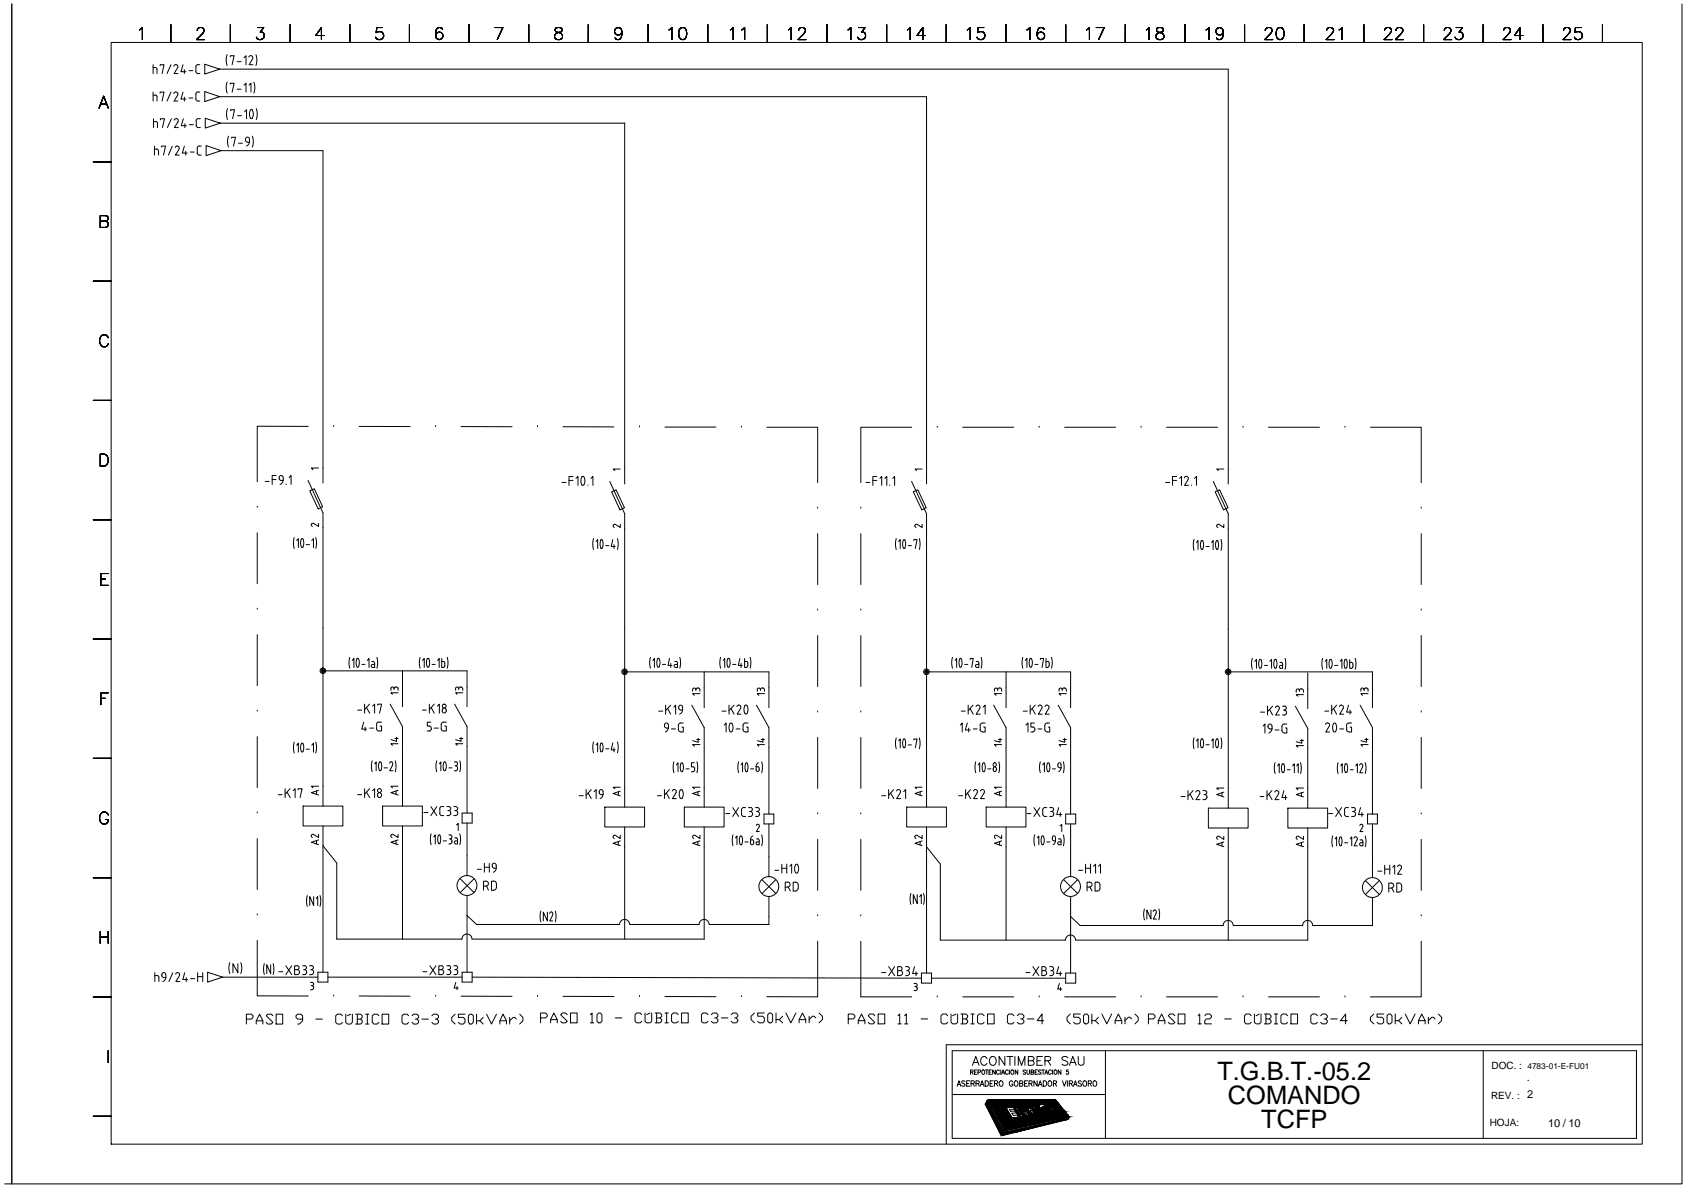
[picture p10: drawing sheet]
<svg xmlns="http://www.w3.org/2000/svg" width="420mm" height="297mm" viewBox="0 0 420 297" stroke-linecap="round" stroke-linejoin="round" font-family="sans-serif">
<defs><g id="words">
<g font-size="6.3">
<text x="303.4" y="269.1">T.G.B.T.-05.2</text>
<text x="306" y="275">COMANDO</text>
<text x="314.3" y="281">TCFP</text>
</g>
<g font-size="2.8">
<text x="380.5" y="269.3">.</text>
<text x="385.8" y="280.8">10 / 10</text>
</g>
<g font-size="2.5">
<text x="371.7" y="266.3">DOC. :</text>
<text x="371.6" y="273.8">REV. : 2</text>
<text x="371.2" y="280.7">HOJA:</text>
</g>
<text font-size="2.1" x="380.6" y="266.3">4783-01-E-FU01</text>
</g></defs>
<g fill="none" stroke="#000" stroke-width=".25">
<path d="M27.7 10.6h381.6v274.5h-381.6zM34.8 7.5l.7-.6v3M38.2 16.8h.5l.4 .2v1.3M38.2 16.1v2.2M39.9 16.3v-.2h1l-.5 2.2M42.6 6.1v4.5M42.6 16.1l-1 2.2M43.8 16.1l-.5 .4M43.8 16.1l.5 .2v.5M44.3 16.8l-.9 1.5h.9M45.6 16.1l-.5 1.8h1.2M45.9 17.4v.9"/>
<path d="M47.1 17.6h1M48.8 17.8l.3 .5h.3M48.8 16.7v1.1M49.2 7.6l.2-.6 .9-.1a.74 .74 0 0 1 .4 1.1l-1.7 1.9h2M49.4 16.1l-.5 .3-.1 .3M49.4 18.3h.4M49.4 16.1h.4M51 16l3.8 1.2-3.8 1.3zM54.8 17.2h251.3v103.4M56.6 13.6l-.2 1.4 .2 1.3M57.4 14.1v-.2h.9l-.5 2.2M57.4 6.1v4.5"/>
<path d="M59.1 15.4h1M60.8 14.4l.5-.5v2.2M62.5 13.9l.4 .2v.5M62.5 13.8l-.5 .4M63 14.6l-.9 1.5h.9M63.8 13.6l.2 1.4-.2 1.3M64.1 6.9h1.6l-.8 1.1a.96 .96 0 0 1 1 1.1 .96 .96 0 0 1-1.3 .8l-.5-.2-.2-.4M72.3 6.1v4.5M80.8 8.8h-2.1l1.4-1.9v3M87.2 6.1v4.5M95.3 6.9h-1.4l-.2 1.2a1.06 1.06 0 0 1 1.6 0 1.06 1.06 0 0 1-.1 1.6 1.06 1.06 0 0 1-1.6-.4M102 6.1v4.5"/>
<path d="M110.3 7.3a.85 .85 0 0 0-1.3-.3 2.26 2.26 0 0 0 0 2.7 .91 .91 0 0 0 1.3-.4 .91 .91 0 0 0-.6-1.3 .91 .91 0 0 0-1.1 .8M116.9 6.1v4.5M123.3 6.9h2l-1.4 3M131.8 6.1v4.5M138.5 7a.6 .6 0 0 0 .3 1 1.11 1.11 0 0 1 1.1 .4 1.11 1.11 0 0 1 .2 1.2 1.07 1.07 0 0 1-1.2 .3 1.07 1.07 0 0 1-.7-1.1 1.41 1.41 0 0 1 1.4-.8 .6 .6 0 0 0 .3-1l-.4-.1zM146.6 6.1v4.5M155 7.9a.93 .93 0 0 1-1.3 .8 .93 .93 0 0 1-.4-1.4 .93 .93 0 0 1 1.5 0 2.55 2.55 0 0 1-.2 2.4 .84 .84 0 0 1-1.3-.3M161.5 6.1v4.5M166.7 7.5l.7-.6v3M169.6 7a.94 .94 0 0 1 1.4 .5 2.46 2.46 0 0 1-.3 2.2 .94 .94 0 0 1-1.4-.4 2.46 2.46 0 0 1 .3-2.3zM176.4 6.1v4.5M182 7.5l.7-.6v3"/>
<path d="M184.8 7.5l.8-.6v3M191.2 6.1v4.5M196.5 7.5l.7-.6v3M199 7.6l.3-.6 .9-.1a.74 .74 0 0 1 .4 1.1l-1.7 1.9h1.9M206.1 6.1v4.5M211.3 7.5l.7-.6v3M214 6.9h1.6l-.9 1.1a.96 .96 0 0 1 1 1.1 .96 .96 0 0 1-1.3 .8l-.4-.2-.2-.4M221 6.1v4.5M226.1 7.5l.7-.6v3M230.6 8.8h-2.1l1.5-1.9v3M235.8 6.1v4.5M241.1 7.5l.7-.6v3"/>
<path d="M245.2 6.9h-1.4l-.2 1.2a1.06 1.06 0 0 1 1.6 0 1.06 1.06 0 0 1-.2 1.6 1.06 1.06 0 0 1-1.5-.4M250.7 6.1v4.5M255.9 7.5l.7-.6v3M260.2 7.3a.86 .86 0 0 0-.8-.5 .86 .86 0 0 0-.8 .7 1.72 1.72 0 0 0 .7 2.4 .94 .94 0 0 0 1-.9 .94 .94 0 0 0-.8-1 .94 .94 0 0 0-1 .8M265.6 6.1v4.5M270.8 7.5l.7-.6v3M273.2 6.9h2l-1.4 3M280.4 6.1v4.5M285.7 7.5l.7-.6v3M288.3 7a.6 .6 0 0 0 .3 1 1.11 1.11 0 0 1 1.2 .4 1.11 1.11 0 0 1 .1 1.2 1.07 1.07 0 0 1-1.2 .3 1.07 1.07 0 0 1-.6-1.1 1.41 1.41 0 0 1 1.4-.8 .6 .6 0 0 0 .3-1l-.5-.1zM295.3 6.1v4.5M300.6 7.5l.7-.6v3"/>
<path d="M304.9 7.9a.93 .93 0 0 1-1.3 .8 .93 .93 0 0 1-.4-1.4 .93 .93 0 0 1 1.5 0 2.55 2.55 0 0 1-.3 2.4 .84 .84 0 0 1-1.2-.3M310.1 6.1v4.5M315.3 7.6v-.1a.93 .93 0 0 1 1.2-.6 .74 .74 0 0 1 .4 1.1l-1.7 1.9h2M318.4 7a.91 .91 0 0 1 1.4 .5 1.52 1.52 0 0 1-.9 2.4 1.39 1.39 0 0 1-.9-1.8l.1-.6zM325 6.1v4.5M330.6 7.6v-.1a.93 .93 0 0 1 1.1-.6l.3 .1a.62 .62 0 0 1 .2 1l-1.7 1.9h2M333.7 7.5l.7-.6v3M339.9 6.1v4.5M345 7.6v-.1a.93 .93 0 0 1 1.2-.6l.3 .1a.62 .62 0 0 1 .1 1l-1.7 1.9h2M347.9 7.6v-.1a.93 .93 0 0 1 1.1-.6l.3 .1a.62 .62 0 0 1 .1 1l-1.7 1.9h2M354.8 6.1v4.5M359.9 7.6l.2-.4 .4-.3a.93 .93 0 0 1 1.1 .6l-.4 .9-1.4 1.5h2"/>
<path d="M362.9 6.9h1.6l-.9 1.1a1 1 0 0 1 .9 1.5 1 1 0 0 1-1.7 .1l-.2-.3M369.6 6.1v4.5M374.7 7.6v-.1a.93 .93 0 0 1 1.1-.6 .74 .74 0 0 1 .5 1.1l-1.7 1.9h2M379.5 8.8h-2.1l1.4-1.9v3M384.5 6.1v4.5M389.7 7.6l.1-.4 .4-.3h.6a.74 .74 0 0 1 .4 1.1l-1.7 1.9h2M394.1 6.9h-1.5l-.1 1.2a1.04 1.04 0 0 1 1.6 0 1.04 1.04 0 0 1-.2 1.6 1.04 1.04 0 0 1-1.5-.4M399.3 6.1v4.5M419.2 1v294h-416.3v-294v294h-1.7M24.7 26.9l1.1-2.9 1.2 2.9M25.1 26h1.5M38.2 22.9v2.3"/>
<path d="M38.2 23.7h.5M38.2 29.6v2.2M38.2 30.3h.6M38.5 36.4v2.3M38.5 37.2h.5M38.7 23.7l.4 .2v1.3M38.8 30.3l.4 .2 .1 1.3M39 37.1l.4 .2 .1 1.4M39.9 23.2v-.3h1l-.5 2.3M40 29.8v-.2h1l-.5 2.2M40.2 36.7v-.3h1l-.5 2.3M42.6 22.9l-1 2.3"/>
<path d="M42.7 29.6l-1 2.2M42.9 36.4l-.9 2.3M43.4 29.9a.5 .5 0 0 1 .7-.3 .5 .5 0 0 1 .2 .7M43.7 36.8a.51 .51 0 0 1 .7-.4 .51 .51 0 0 1 .2 .8M43.8 22.9l-.5 .4M43.8 22.9l.5 .3v.5M44.3 23.7l-.9 1.5h.9M44.4 30.4l-1 1.4h1.1M44.6 37.2l-.9 1.5h1M45.6 22.9l-.5 1.8h1.2M45.7 29.6l-.5 1.7h1.3M45.9 36.4l-.5 1.7h1.3"/>
<path d="M45.9 24.2v1M46.1 30.8v1M46.3 37.7v1M47.1 24.4h1M47.2 31.1h1M47.4 37.9h1M48.8 24.6l.3 .5 .3 .1M48.8 23.5v1.1M48.9 31.2l.2 .5 .8 .1M48.9 30.1v1.1M49.1 38.1l.3 .5 .7 .1M49.2 37v1.1"/>
<path d="M49.4 22.9l-.5 .3-.1 .3M49.4 25.2h.4M49.4 22.9h.4M49.4 29.5l-.3 .1-.2 .5M49.5 29.6h.4M50.1 36.4h-.7l-.3 .5M51 22.8l3.8 1.3-3.8 1.2zM51.2 29.5l3.7 1.2-3.7 1.2zM51.4 36.3l3.7 1.2-3.7 1.3zM54.8 24.1h176.1v96.5M54.9 30.7h100.8v89.9M55.1 37.5h25.4v82.9"/>
<path d="M56.6 20.5l-.2 1.3 .2 1.4M56.7 27.1l-.3 1.3 .3 1.4M56.9 33.9l-.2 1.4 .2 1.3M57.4 21v-.3h.9l-.5 2.2M57.5 27.6v-.3h.9l-.4 2.3M57.7 34.4v-.2h1l-.5 2.2M59.1 22.2h1M59.2 28.8h1M59.5 35.7h.9M60.8 21.2l.5-.5v2.2M60.9 27.9l.5-.6v2.3M61.2 34.9l.2 .4 .3 .1"/>
<path d="M61.2 34.7v.2M61.7 35.4h.5M62.1 21.2l.4-.5v2.2M62.2 34.7a1.42 1.42 0 0 1-.8 1.7M62.2 34.6a.49 .49 0 0 0-.5-.4 .49 .49 0 0 0-.5 .4M62.4 29.4l.2 .1 .3-.1M62.4 27.4l-.2 .8 .2 1.2M62.9 27.4l.2 .8-.2 1.2M62.9 33.9l.2 1.4-.2 1.3M62.9 27.4l-.3-.1-.2 .1M63.3 20.5l.2 1.3-.2 1.4M63.9 27.1l.2 1.3-.2 1.4"/>
<path d="M23.3 40.3h4.4M25 55.1h1.3a.79 .79 0 0 0 .7-.8l-.3-.5-.4-.1h-1.3v3h1.3a.78 .78 0 0 0 .7-.8 .78 .78 0 0 0-.7-.8M23.3 70.1h4.4M23.3 99.8h4.4M27 84.2a1.11 1.11 0 0 0-1.3-.8 1.11 1.11 0 0 0-.9 1.2 1.32 1.32 0 0 0 .3 1.4 1.32 1.32 0 0 0 1.5 .3l.4-.6M25 113.2h1a1.6 1.6 0 0 1 1 1.5 1.6 1.6 0 0 1-1 1.5h-1zM66.1 120h1M67.8 119.5h1M68.8 118.5h-1v2.2M70.1 119.7h.5M70.5 119.7a1.12 1.12 0 0 1-.7 1M70.5 119a.52 .52 0 0 0-.6-.5 .52 .52 0 0 0-.3 .8l.5 .4"/>
<path d="M70.6 119v.7M72.1 119l.4-.5v2.2M76.8 119.7l3.7 8.1v73.1M76.8 106.3l-12.7-.1v13.9M79.4 116.6h-1.8l.4 .5M83.2 106.3h.1M89.5 106.3h12.7M108.6 106.3h.1M114.9 106.3h12.7M134 106.3h.1M140.3 106.3l12.7 .1M141.8 119.7h1"/>
<path d="M142.8 118.7h-1v2.2M143.5 119.2l.5-.5v2.2M145.5 118.8l-.3-.1a1.53 1.53 0 0 0 0 2.2l.3-.1M145.5 118.8l.3 .8-.3 1.2M147.2 119.2l.6-.5v2.2M151.9 120l3.8 8v73.1M154.6 116.9h-1.8l.4 .4M159.4 106.4h.1M165.7 106.4h12.7M184.8 106.4h.1M191.1 106.5h12.7v13.8M217.5 119.7h1"/>
<path d="M218.5 118.7h-1v2.2M219.3 119.2l.4-.5v2.2M220.5 119.2l.5-.5v2.2M222.5 119.2l.4-.5v2.2M227.2 120l3.7 8v73.1M227.2 106.5h-12.7v13.8M229.8 116.9h-1.8l.4 .4M233.6 106.5h.1M239.9 106.5h12.7M259 106.5h.1M265.3 106.5h12.7M284.4 106.5h.1"/>
<path d="M290.7 106.5h12.7M292.2 119.7h1M293.2 118.7h-1v2.2M293.9 119.2l.5-.5v2.2M295.6 118.7l.5 .3v.4M295.7 118.7l-.6 .4M296.1 119.5l-.9 1.4h1M297.7 119.2l.5-.5v2.2M302.4 120l3.7 8v73.4M305 116.9h-1.8l.4 .4M309.8 106.5h.1M316.1 106.5h12.7"/>
<path d="M335.2 106.5h.1M341.5 106.5h12.7v13.8M23.3 129.5h4.4M64.1 126.4h.1M64.1 132.8v12.7M71.3 120.6v.1M73.3 134l-.2 1.3 .2 1.4M73.9 134.7l.5-.5v2.2M75.1 134.3l-.2 .8 .2 1.2M75.1 134.3l.2-.1a1.75 1.75 0 0 1 0 2.2l-.2-.1M76.3 135.7h.8M77.2 122.3l1.1-.5 2.1 4.5-1.1 .5z"/>
<path d="M77.7 134.7l.4-.5v2.2M78.7 134l.2 1.3-.2 1.4M79.4 130.4v.8l-1.2-.8a.4 .4 0 0 0-.6 .2 .4 .4 0 0 0 .3 .6M140.1 120.2h1M146.5 120.9h.1M147.9 134.2l-.2 1.4 .2 1.3M148.6 135l.3-.5v2.2M149.8 134.5h.1a1.75 1.75 0 0 1 0 2.2 2.1 2.1 0 0 1-.1-2.2zM150.9 136h.8M152.4 122.6l1.1-.6 2.1 4.5-1.1 .5zM152.7 134.5l-.4 1.7h1M153 135.7v1"/>
<path d="M153.4 130.7a.4 .4 0 0 0-.6 .2 .4 .4 0 0 0 .3 .5M153.9 134.2l.2 1.4-.2 1.3M154.6 130.6v.8l-1.2-.7M203.8 126.6h.1M203.8 133v12.7M214.5 126.6h.1M214.5 133v12.7M215.8 120.2h1M221.7 120.9h.1M223.4 134.2l-.2 1.4 .2 1.3M224 135l.3-.5v2.2M225.5 134.6l.2 .8-.2 1.2"/>
<path d="M225.5 134.6l-.2-.1a1.75 1.75 0 0 0 0 2.2l.2-.1M226.3 136h.8M227.6 122.6l1.1-.6 2.1 4.5-1.1 .5zM227.7 134.7v-.2h.8l-.4 2.2M228.6 130.7a.4 .4 0 0 0-.6 .2 .4 .4 0 0 0 .3 .5M229.1 134.2l.2 1.4-.2 1.3M229.8 130.6v.8l-1.2-.7M290.5 120.2h1M296.9 120.9h.1M297.6 134.4l-.2 1.4 .2 1.3M298.2 135.2l.3-.5v2.2M299.3 136.8l-.2-1.2 .2-.8 .2-.1 .4 .9-.2 1.2"/>
<path d="M299.4 136.8l.1 .1 .2-.1M300.5 136.2h.8M301.9 135.2l.4-.5v2.2M302.8 122.6l1.1-.6 2.1 4.5-1.1 .5zM303.1 136.8l-.2-1.2 .2-.8 .2-.1 .2 .1 .2 .8-.2 1.2M303.1 136.8l.2 .1 .2-.1M304.3 134.4l.2 1.4-.2 1.3M305 130.6v.8l-1.2-.7a.4 .4 0 0 0-.6 .2 .4 .4 0 0 0 .3 .5M354.2 126.6h.1M354.2 133v12.7M23.3 159.3h4.4M25.1 144.3h1.2"/>
<path d="M27 142.9h-1.9v3h1.9M64.1 151.8h.1M64.1 158.2v12.7M203.8 152h.1M203.8 158.4v12.7M214.5 152h.1M214.5 158.4v12.7M354.2 152h.1M354.2 158.4v12.7M25.1 174h1.2M27 172.6h-1.9v3M64.1 177.2h.1"/>
<path d="M80.5 167.2h35.9v8.9M87.2 163.8l-.2 1.4 .2 1.3M87.8 164.6l.4-.5v2.2M88.9 164.2l.2-.2a1.75 1.75 0 0 1 0 2.3l-.2-.1-.1-.8zM89.1 177h1M90.2 165.6h.7M90.6 180l-.5 1.7h1.3M90.9 175.5v2.2M91.3 176.3l.8 1.4M91.5 164.6l.5-.5v2.2M92.1 175.5l-1.2 1.3M92.6 164.8h.4"/>
<path d="M92.9 176l.5-.5v2.2M93 164.8l.3 .4M93.4 165.3v1h-.5M93.4 165.6l-.8 .1v.4l.2 .2M93.9 163.8l.2 1.4-.2 1.3M94.1 175.7v-.2h1l-.5 2.2M94.4 179.9l-.4 .2-.2 .4M94.5 180h.6M97.2 175.5l3.1 5.6v19.8M97.4 171.6v.4M98.2 171.6v.2M98.6 171.2l-.4 .4a.4 .4 0 0 0-.4-.4 .4 .4 0 0 0-.4 .4"/>
<path d="M98.6 171.2h.2M98.8 171.2l.4 .4M99.2 172.6h-1.8l.4 .4M99.2 171.6v.4M100.3 167.2v8.9M104.7 163.8l-.2 1.4 .2 1.3M105.3 177h.9M105.3 164.6l.4-.5v2.2M106.5 164.2l.2-.2a1.75 1.75 0 0 1 0 2.3l-.2-.1-.2-.8zM107 175.5v2.2M107.4 180h-.9v.9h.5a.62 .62 0 0 1 .5 .6 .62 .62 0 0 1-.5 .7h-.5M107.5 176.3l.7 1.4"/>
<path d="M107.7 165.6h.8M108.2 175.5l-1.2 1.3M109 176l.5-.5v2.2M109.1 164.6l.3-.5v2.2M110.1 164.1v2.2h.4M110.1 164.8h.4M110.4 176.5a.55 .55 0 0 1 .8 .6 .55 .55 0 0 1-.9 .3l-.1-.5zM110.5 164.8l.3 .4M110.6 179.9a.61 .61 0 0 0-.6 .7v.9a.61 .61 0 0 0 .6 .7h.6v-1.3h-.4M110.6 180h.6M110.8 165.3v.8l-.3 .2M111.4 163.8l.2 1.4-.2 1.3"/>
<path d="M113.3 175.5l3.1 5.6v21.5M113.6 171.6v.4M114.3 171.6v.2M114.7 171.2l-.4 .4a.4 .4 0 0 0-.4-.4 .4 .4 0 0 0-.4 .4M114.7 171.2h.2M114.9 171.2l.4 .4M115.3 172.6h-1.7l.3 .4M115.3 171.6v.4M155.7 167.4h35.9v9M162.1 163.8l-.2 1.4 .2 1.3M162.7 164.6l.4-.5v2.2M163.9 164.2l-.2 .8 .2 1.2"/>
<path d="M163.9 164.2l.2-.2a1.75 1.75 0 0 1 0 2.3l-.2-.1M164.1 177.2h1.1M165.1 165.6h.8M165.9 175.7v2.3M166.4 176.6l.7 1.4M166.8 164.1l-.3 1.7h.9M167.1 175.7l-1.2 1.4M167.1 165.3v1M167.9 176.2l.5-.5v2.3M168.2 164.8h.3M168.5 164.8l.3 .4M168.8 165.3v1h-.5"/>
<path d="M168.8 165.6l-.8 .1v.4l.3 .2M169.1 176.2a.53 .53 0 0 0 .5 .7l.5 .1v-.8M169.4 163.8l.2 1.4-.2 1.3M170.1 176.9a1.12 1.12 0 0 1-.7 1.1M170.1 176.2a.49 .49 0 0 0-.5-.5 .49 .49 0 0 0-.5 .5M172.4 175.7l3.1 5.6v19.8M172.6 171.9v.4M172.6 171.9a.4 .4 0 0 1 .4-.4 .4 .4 0 0 1 .4 .4l.2-.4h.4l.4 .4M173.4 171.9v.2M174.4 172.8h-1.8l.4 .5M174.4 171.9v.4M175.5 167.4v9"/>
<path d="M179.6 163.8l-.2 1.4 .2 1.3M179.9 177.2h1M180.2 164.6l.4-.5v2.2M181.4 164.2l.2-.2a1.75 1.75 0 0 1 0 2.3l-.2-.1-.2-.8zM181.7 175.7v2.3M182.2 176.6l.7 1.4M182.6 165.6h.8M182.9 175.7l-1.2 1.4M184.1 175.7l.5 .3v.5M184.1 175.7l-.5 .4M184.4 164.1l-.4 1.7h1M184.6 176.5l-.9 1.5h1"/>
<path d="M184.7 165.3v1M185.6 164.1v2.2h.4M185.6 164.8h.4M185.6 175.8l.3-.1a1.45 1.45 0 0 1 0 2.2l-.3-.1M185.6 175.8l-.2 .8 .2 1.2M186 164.8l.4 .4M186.4 165.3l-.1 .8-.3 .2M186.9 163.8l.2 1.4-.2 1.3M188.5 175.7l3.1 5.6v21.6M188.7 171.9a.4 .4 0 0 1 .4-.4 .4 .4 0 0 1 .4 .4 .52 .52 0 0 1 .5-.5 .52 .52 0 0 1 .5 .5M188.7 171.9v.4M189.5 171.9v.2"/>
<path d="M190.5 172.8h-1.8l.4 .5M190.5 171.9v.4M203.8 177.4h.1M214.5 177.4h.1M230.9 167.4h35.9v9M237.4 163.8l-.2 1.4 .2 1.3M238 164.6l.4-.5v2.2M239.2 164.1l.1-.1a1.75 1.75 0 0 1 0 2.3 2.1 2.1 0 0 1-.1-2.2zM239.5 177.2h1.1M240.4 165.6h.8M241.3 175.7v2.3M241.7 176.6l.8 1.4"/>
<path d="M241.8 164.3v-.2h.7l-.3 2.2M242.5 175.7l-1.2 1.4M243.3 164.8h.3M243.6 164.8l.3 .4M243.7 175.7l.5 .3v.5M243.8 175.7l-.6 .4M243.9 165.3v1h-.5M243.9 165.6l-.8 .1v.4l.3 .2M244.2 176.5l-.9 1.5h1M244.5 163.8l.2 1.4-.2 1.3M245 176.2l.5-.5v2.3M247.6 175.7l3.1 5.6v19.8"/>
<path d="M247.8 171.9a.4 .4 0 0 1 .4-.4 .4 .4 0 0 1 .4 .4 .52 .52 0 0 1 .5-.5 .52 .52 0 0 1 .5 .5M247.8 171.9v.4M248.6 171.9v.2M249.6 172.8h-1.8l.4 .5M249.6 171.9v.4M250.7 167.4v9M254.9 163.8l-.2 1.4 .2 1.3M255 177.2h1M255.5 164.6l.4-.5v2.2M256.7 164.2l.2-.2a1.75 1.75 0 0 1 0 2.3l-.2-.1-.2-.8zM256.7 175.7v2.3M257.2 176.6l.8 1.4"/>
<path d="M257.9 165.6h.8M258 175.7l-1.3 1.4M259.2 175.7l.4 .3v.5M259.2 175.7l-.5 .4M259.3 164.3v-.2h.8l-.4 2.2M259.6 176.5l-.8 1.5h.9M260.7 164.1v2.2h.4M260.7 164.8h.4M260.9 175.7l.4 .1 .1 .5-.9 1.7h1M260.9 175.7l-.5 .4M261.1 164.8l.4 .4M261.5 165.3l-.1 .8-.3 .2"/>
<path d="M262 163.8l.2 1.4-.2 1.3M263.7 175.7l3.1 5.6v21.6M263.9 171.9v.4M264.7 171.9v.2M265.3 171.5l.4 .4M265.3 171.5h-.4l-.2 .4a.4 .4 0 0 0-.4-.4 .4 .4 0 0 0-.4 .4M265.7 172.8h-1.8l.4 .5M265.7 171.9v.4M306.1 167.4h35.9v9M312.1 164.1l-.2 1.3 .2 1.4M312.7 164.8l.4-.5v2.2M313.9 164.4l.2-.1a1.75 1.75 0 0 1 0 2.2l-.2-.1-.2-.8z"/>
<path d="M314.1 177.5h1M315.1 165.8h.8M315.9 176v2.2M316.4 176.8l.7 1.4M316.5 164.8l.4-.5v2.2M317.1 176l-1.2 1.3M317.6 164.4l-.2 .8 .2 1.2M317.6 164.4l.2-.1a1.75 1.75 0 0 1 0 2.2l-.2-.1M317.8 176.3a.5 .5 0 0 1 .7-.3 .5 .5 0 0 1 .3 .7M318.8 176.7l-.9 1.5h1M319 165.1h.5l.1 .4M319.6 165.5v1l-.7-.1 .1-.5 .6-.1"/>
<path d="M319.6 176h.5M319.8 177h.3M320.1 175.9a.49 .49 0 0 1 .5 .5 .49 .49 0 0 1-.5 .5M320.1 177l.4 .2 .1 .2M320.2 164.1l.2 1.3-.2 1.4M320.6 177.7l-.3 .4-.7 .1M320.6 177.5v.2M322.8 176l3.1 5.5v19.9M323.8 172.3a.43 .43 0 0 0-.2-.6 .43 .43 0 0 0-.6 .4v.4M324.2 171.7l-.4 .4M324.2 171.7h.2M324.4 171.7l.4 .4"/>
<path d="M324.8 173.1h-1.8l.4 .4M324.8 172.1v.4M325.9 167.7v8.9M329.6 164.1l-.2 1.3 .2 1.4M330.1 177.2h1M330.2 164.8l.4-.5v2.2M331.8 164.4l-.2-.1a1.75 1.75 0 0 0 0 2.2l.2-.1M331.8 164.4l.2 .8-.2 1.2M331.9 175.7v2.3M332.3 176.6l.8 1.4M332.6 165.8h.8M333.1 175.7l-1.2 1.4"/>
<path d="M334 164.8l.4-.5v2.2M334.3 175.7l.4 .3v.5M334.3 175.7l-.5 .4M334.7 176.5l-.8 1.5h.9M335.2 164.4l.2-.1a1.75 1.75 0 0 1 0 2.2l-.2-.1-.2-.8zM336.1 175.7l-.5 1.8h1.2M336.4 164.3v2.2h.4l.3-.2 .1-.8M336.4 165.1h.6l.2 .4M336.4 177v1M337.7 164.1l.2 1.3-.2 1.4M338.9 175.7l3.1 5.6v21.6M339.1 171.9v.4"/>
<path d="M340 171.9v.2M340.3 171.5l-.4 .4a.4 .4 0 0 0-.4-.4 .4 .4 0 0 0-.4 .4M340.3 171.5h.4l.2 .4M340.9 172.8h-1.8l.4 .5M340.9 171.9v.4M354.2 177.4h.1M23.3 189h4.4M64.1 183.6v12.7M69.3 198h1M71 196.6v2.2M71.5 197.4l.8 1.4M72.3 196.6l-1.3 1.3"/>
<path d="M73 197l.5-.4v2.2M73.3 184.9l-.2 1.4 .2 1.3M73.9 185.7l.5-.5v2.3M74.3 196.8v-.2h1l-.5 2.2M75.1 185.3l-.2 .8 .2 1.2M75.1 185.3l.2-.1a1.75 1.75 0 0 1 0 2.2l-.2-.1M76.3 186.7h.8M77.7 185.7l.4-.5v2.3M78.7 184.9l.2 1.4-.2 1.3M78.9 197.1v.9M79.4 196.9l-1.8 .6 1.8 .6M79.4 195.9h-1.8l.4 .4"/>
<path d="M89.1 198h1M90.9 196.6v2.2M91 181.2v1M91.3 197.4l.8 1.4M92.1 196.6l-1.2 1.3M92.1 181.4h1M92.8 189.6l-.2 1.3 .2 1.4M92.9 197l.5-.4v2.2M93.4 190.3l.3-.4v2.2M93.9 180.6v1M94.1 198.3a.49 .49 0 0 0 .5 .5 .49 .49 0 0 0 .5-.5M94.1 198v.3"/>
<path d="M94.5 190l-.2 .7 .2 1.2M94.5 190l.2-.2a1.75 1.75 0 0 1 0 2.3l-.2-.2M94.7 180.9h.4v1.3h-.6a.61 .61 0 0 1-.7-.7M95.1 198a.49 .49 0 0 0-.5-.5 .49 .49 0 0 0-.5 .5M95.1 198v.3M95.7 191.3h.8M97.1 190.2a.43 .43 0 0 1 .6-.3 .43 .43 0 0 1 .1 .7M97.8 190.6l-.7 1.5h.8M98.4 184h.8M98.5 189.6l.2 1.3-.2 1.4M98.7 197.1v.9M98.8 183.7v1l-1.4-.4"/>
<path d="M99.2 185.3h-1.8l.4 .4M99.2 196.9l-1.8 .6 1.8 .6M99.2 195.9h-1.8l.4 .4M108.2 181.4h1M108.8 189.6l-.2 1.3 .2 1.4M109.5 190.3l.4-.4v2.2M110.6 190l.2-.2a1.75 1.75 0 0 1 0 2.3l-.2-.2-.2-.8zM111.9 191.3h.7M113.2 189.9h.4M113.4 190.8a.63 .63 0 0 1 .6 .6 .63 .63 0 0 1-.4 .7h-.4M113.6 189.8a.5 .5 0 0 1 .4 .5 .5 .5 0 0 1-.4 .5M114.5 184h.8"/>
<path d="M114.6 189.6l.2 1.3-.2 1.4M114.9 183.7v1l-1.3-.4M115.3 185.3h-1.7l.3 .4M144.3 198.3h1M146.1 196.8v2.2M146.6 197.6l.7 1.4M147.3 196.8l-1.2 1.4M147.9 184.9l-.2 1.3 .2 1.4M148.1 197.3l.5-.5v2.2M148.6 185.6l.3-.5v2.3M149.3 197.5a.51 .51 0 0 1 .4-.7 .51 .51 0 0 1 .6 .5 1.42 1.42 0 0 1-.8 1.7M149.3 197.5l.1 .3 .4 .2"/>
<path d="M149.8 185.2l.1-.1a1.75 1.75 0 0 1 0 2.3 2.1 2.1 0 0 1-.1-2.2zM149.8 198h.5M150.9 186.6h.8M152.7 185.1l-.4 1.8h1M153 186.4v1M153.9 184.9l.2 1.3-.2 1.4M154.1 197.3v.9M154.6 197.1l-1.8 .6 1.8 .6M154.6 196.2h-1.8l.4 .4M163.8 198.3h1M165.6 196.8v2.2M166 197.6l.8 1.4"/>
<path d="M166.6 181.3a1.12 1.12 0 0 1-.8 1.1M166.6 180.7a.52 .52 0 0 0-.7-.5 .52 .52 0 0 0-.3 .7l.2 .4 .8 .1M166.6 180.7v.7M166.8 196.8l-1.2 1.4M167.3 181.7h1M167.9 189.8l-.2 1.4 .2 1.4M168.1 196.8l.4 .2v.5M168.1 196.7l-.6 .4M168.5 197.5l-.9 1.5h.9M168.5 190.6l.5-.5v2.2M169.1 181.8l.1 .4 .5 .2M169.5 196.9l.3-.1a1.53 1.53 0 0 1 0 2.2l-.3-.1-.2-.8z"/>
<path d="M169.7 180.2l-.6 .3v1.3M169.7 180.2h.6M169.9 181.2h.4v1.2h-.6M170.1 190.2l-.2-.1a1.75 1.75 0 0 0 0 2.2l.2-.1M170.1 190.2l.2 .8-.2 1.2M171 191.6h.7M172.3 192.3h.4M172.7 191.1l.4 .2v.5M173 190.1h-.7v1h.4M173.1 191.8l-.4 .5M173.6 184.3h.8M173.7 189.8l.2 1.4-.2 1.4"/>
<path d="M173.9 197.3v.9M174 184v1l-1.4-.4M174.4 185.5h-1.8l.4 .5M174.4 197.1l-1.8 .6 1.8 .6M174.4 196.2h-1.8l.4 .4M180.5 180.7l.4-.5v2.2M182 180.2h.2a1.45 1.45 0 0 1 0 2.2 1.66 1.66 0 0 1-.2-2.2zM183.4 181.7h1M184.1 189.8l-.2 1.4 .2 1.4M184.7 190.6l.4-.5v2.2M185.1 181.8l.2 .4 .5 .2M185.8 190.2l.2-.1a1.92 1.92 0 0 1 0 2.2l-.2-.1-.1-.8z"/>
<path d="M186 181.2h.4v1.2h-.6M186.4 180.2l-1.1 .2-.2 .4 .1 1M187 191.6h.8M188.4 191.8l.4 .5 .4-.5M188.8 191.1l.3 .1 .1 .6M188.8 191.1h-.4v.7M189 190.1l-.4 .3-.2 .6M189.7 184.3h.8M189.8 189.8l.2 1.4-.2 1.4M190.1 184v1l-1.4-.4M190.5 185.5h-1.8l.4 .5M203.8 183.8v12.7"/>
<path d="M214.5 183.8v12.7M219.7 198.3h1M221.5 196.8v2.2M221.9 197.6l.8 1.4M222.7 196.8l-1.2 1.4M223.4 183.9l-.2 1.3 .2 1.4M223.9 196.8l.5 .2-.1 .5M223.9 196.7l-.5 .4M224 184.6l.3-.4v2.2M224.4 197.5l-1 1.5h1.1M225.2 197.3l.5-.5v2.2M225.5 184.2l.2 .8-.2 1.2"/>
<path d="M225.5 184.2l-.2-.1a1.75 1.75 0 0 0 0 2.3l.2-.2M226.3 185.6h.8M227.7 184.4v-.2h.8l-.4 2.2M229.1 183.9l.2 1.3-.2 1.4M229.3 197.3v.9M229.8 197.1l-1.8 .6 1.8 .6M229.8 196.2h-1.8l.4 .4M238.9 198.3h1M239.3 180.7l.5-.5v2.2M240.6 196.8v2.2M241.1 180.2l-.5 1.7h1.2M241.1 197.6l.8 1.4"/>
<path d="M241.4 181.4v1M241.9 196.8l-1.3 1.4M242.5 181.7h1M242.6 197.1a.51 .51 0 0 1 .7-.3 .51 .51 0 0 1 .2 .7M243.2 189.8l-.2 1.4 .2 1.4M243.6 197.5l-1 1.5h1M243.8 190.6l.4-.5v2.2M244.2 181.8l.2 .4 .4 .2M244.3 180.8v1M244.3 197.1a.51 .51 0 0 1 .7-.3 .51 .51 0 0 1 .3 .7M244.9 190.2l.2-.1a1.75 1.75 0 0 1 0 2.2l-.2-.1-.1-.8zM245.1 181.2h.4v1.2h-.6"/>
<path d="M245.3 197.5l-.9 1.5h.9M245.5 180.2h-.9l-.4 .6M246.1 191.6h.8M247.5 191.8l.4 .5 .4-.5M248.3 191.6l-.4-.5a.5 .5 0 0 0-.4 .7M248.3 191.6v.2M248.8 184.3h.8M248.9 189.8l.2 1.4-.2 1.4M249.1 197.3v.9M249.2 184v1l-1.4-.4M249.6 185.5h-1.8l.4 .5M249.6 197.1l-1.8 .6 1.8 .6"/>
<path d="M249.6 196.2h-1.8l.4 .4M255.7 180.7l.5-.5v2.2M256.9 182.4h.5M257.4 181.1l.4 .3 .1 .2M257.8 180.2h-.9v1h.5M257.9 181.9l-.3 .4-.2 .1M257.9 181.7v.2M258.6 181.7h1M259.2 189.8l-.1 1.4 .1 1.4M259.9 190.6l.4-.5v2.2M260.4 181.8l.1 .4 .5 .2M261 190.2l.2-.1a1.75 1.75 0 0 1 0 2.2l-.2-.1-.2-.8z"/>
<path d="M261.3 181.2h.3v1.2h-.6M261.6 180.2l-1.1 .2-.1 1.4M262.3 191.6h.7M264.4 191.3h-.4a.59 .59 0 0 1-.4-.7 .59 .59 0 0 1 .6-.5l.2 .5a1.55 1.55 0 0 1-.6 1.7M264.9 184.3h.8M265 189.8l.2 1.4-.2 1.4M265.3 184v1l-1.4-.4M265.7 185.5h-1.8l.4 .5M294.3 198.5h1M296.1 197v2.3M296.6 197.9l.7 1.4M297.3 197l-1.2 1.4"/>
<path d="M297.6 183.9l-.2 1.3 .2 1.4M298 197.4a.51 .51 0 0 1 .7-.3 .51 .51 0 0 1 .2 .7M298.2 184.6l.3-.5v2.3M299 197.8l-1 1.5h1.1M299.4 184.1h.1a1.82 1.82 0 0 1 0 2.3 1.94 1.94 0 0 1-.1-2.3zM299.8 197h.5a.49 .49 0 0 1 .5 .5 .49 .49 0 0 1-.5 .5l.4 .2 .1 .3M300 198h.3M300.5 185.6h.8M300.8 198.7l-.3 .5-.7 .1M300.8 198.5v.3M301.9 184.6l.4-.5v2.3M303.2 184.1h.1a1.99 1.99 0 0 1 0 2.3 1.94 1.94 0 0 1-.1-2.3z"/>
<path d="M304.3 183.9l.2 1.3-.2 1.4M304.5 197.6v.8M305 197.4l-1.8 .6 1.8 .6M305 196.4h-1.8l.4 .4M314 198.5h1M314.8 180.9l.4-.5v2.3M315.7 197v2.3M316 181.1a.53 .53 0 0 1 .4-.7 .53 .53 0 0 1 .6 .5 1.51 1.51 0 0 1-.8 1.7M316 181.1l.1 .3 .4 .2M316.2 197.9l.8 1.4M316.5 181.7h.5M317 197l-1.3 1.4"/>
<path d="M317.7 197.4a.51 .51 0 0 1 .7-.3 .51 .51 0 0 1 .2 .7M317.7 181.9h1M317.8 190.1l-.2 1.3 .2 1.4M318.4 190.8l.4-.5v2.3M318.7 197.8l-1 1.5h1M319.5 182l.1 .4 .5 .2M319.5 190.4l.2-.1a1.75 1.75 0 0 1 0 2.2l-.2-.1-.2-.8zM320 197l-.5 1.8h1.2M320.4 181.4h.3v1.3h-.6M320.4 198.2v1.1M320.7 180.4l-1.1 .2-.1 1.4M320.8 191.8h.7"/>
<path d="M322.1 190.8l.5-.5v2.3M323.1 190.8l.4-.5v2.3M324 184.5h.8M324.1 190.1l.2 1.3-.2 1.4M324.3 197.6v.8M324.4 184.2v1l-1.4-.4M324.8 185.8h-1.8l.4 .4M324.8 197.4l-1.8 .6 1.8 .6M324.8 196.4h-1.8l.4 .4M330.8 180.1l-.5 .4M330.9 180.2l.3 .1 .1 .5-.9 1.6h1M332.4 180.2h.2a1.45 1.45 0 0 1 0 2.2 1.66 1.66 0 0 1-.2-2.2z"/>
<path d="M333.5 190.1l-.2 1.3 .2 1.4M333.9 181.7h.9M334.1 190.8l.4-.5v2.3M335.2 190.4l.2-.1a1.75 1.75 0 0 1 0 2.2l-.2-.1-.2-.8zM335.5 181.8l.2 .4 .5 .2M335.6 180.8v1M336.4 181.2h.4v1.2h-.6M336.5 191.8h.7M336.8 180.2h-.9l-.4 .6M337.9 190.8l.4-.5v2.3M339.2 190.3l.3 .1 .1 .5-.7 1.7h.8M339.2 190.3l-.4 .4"/>
<path d="M340.1 184.3h.8M340.2 190.1l.2 1.3-.2 1.4M340.5 184v1l-1.4-.4M340.9 185.5h-1.8l.4 .5M354.2 183.8v12.7M23.3 218.7h4.4M27 203.1a1.11 1.11 0 0 0-1.3-.8 1.11 1.11 0 0 0-.9 1.2 1.3 1.3 0 0 0 .3 1.4 1.3 1.3 0 0 0 1.5 .3l.4-.6v-.4h-.7M64.1 202.6h.1M64.1 209v12.7M75.5 200.9h9.9v4.9h-9.9zM78.9 209.5v.8M79.4 209.3l-1.8 .6 1.8 .6"/>
<path d="M79.4 207.9v.8l-1.2-.7a.4 .4 0 0 0-.6 .1 .4 .4 0 0 0 .3 .6M80.5 210.8l3.4 4.3v18.9h31.2a1.25 1.25 0 0 1 1.3-1.3 1.25 1.25 0 0 1 1.2 1.3M80.5 205.8v36.5M95.3 200.9h10v4.9h-10zM97.4 208.3l.3 .4M98.7 209.5v.8M99.2 209.3l-1.8 .6 1.8 .6M99.2 207.9v.8l-1.3-.8-.4 .1-.1 .3M100.3 205.8v28.2M105.6 202.5h1.1M107.4 201l1.5 2.2M107.4 207.8l-.2 1.3 .2 1.4"/>
<path d="M108.1 208.6l.4-.5v2.2M108.9 201l-1.5 2.2M109.3 208.2l.2-.2a1.92 1.92 0 0 1 0 2.3l-.2-.2-.2-.7zM110.5 209.6h.8M110.6 201h-.7a1.93 1.93 0 0 0 0 2.2h.7M111.4 201h.4a.49 .49 0 0 1 .5 .5 .49 .49 0 0 1-.5 .5 .63 .63 0 0 1 .5 .6 .63 .63 0 0 1-.5 .6h-.4M111.6 202h.3M111.9 208.1h.3M111.9 210.3h.3M112 209h.2M112.2 208.1a.5 .5 0 0 1 .4 .5 .5 .5 0 0 1-.4 .4l.4 .5M112.6 209.8l-.4 .5"/>
<path d="M112.6 209.6v.2M113.1 201h.5a.49 .49 0 0 1 .5 .5 .49 .49 0 0 1-.5 .5 .63 .63 0 0 1 .5 .6 .63 .63 0 0 1-.5 .6h-.5M113.3 202h.3M113.3 208.8h.4M113.5 209.6l-.3 .3 .3 .4M113.6 209.6h.4M113.7 208.8l.3 .4M113.8 205.6l.4-.4v1.8M114 209.3v1h-.4M114.6 207.8l.2 1.3-.2 1.4M114.7 218.9l3.5 3.6M115.2 202.6h2.5v2.5h-2.5z"/>
<path d="M116.4 205.1v13.1M118.2 218.9l-3.5 3.6M119 216.6h.9M120.7 215.1v2.2M120.7 216.1h1.2M121.9 215.1v2.2M122.7 215.8v.3l.4 .2M122.7 215.6v.3M123 219.5a.7 .7 0 0 1 .7 .7v.9M123 219.6h-.5v2.2a.95 .95 0 0 0 1.2-.4v-.3M123.2 216.4h.5M123.6 215.6a.49 .49 0 0 0-.5-.5 .49 .49 0 0 0-.4 .5"/>
<path d="M123.7 215.6a1.45 1.45 0 0 1-.8 1.8M150.7 201.1h9.9v5h-9.9zM153.4 208.2a.42 .42 0 0 0-.6 .2 .42 .42 0 0 0 .3 .5M154.1 209.7v.9M154.6 209.6l-1.8 .5 1.8 .6M154.6 208.2v.8l-1.2-.8M155.7 206.1v27.9M170.5 201.1h9.9v5h-9.9zM173.2 208.2a.42 .42 0 0 0-.6 .2 .42 .42 0 0 0 .3 .5M173.9 209.7v.9M174.4 209.6l-1.8 .5 1.8 .6M174.4 208.2v.8l-1.2-.8"/>
<path d="M175.5 206.1v27.9h-57.8M180.9 202.7h.9M182.6 201.3l1.5 2.2M182.7 208l-.2 1.4 .2 1.4M183.3 208.8l.4-.5v2.2M184.1 201.3l-1.5 2.2M184.4 208.4l.3-.1a1.75 1.75 0 0 1 0 2.2l-.3-.1-.1-.8zM184.8 202.9l.3 .5 .3 .1M185.4 201.2l-.5 .3-.1 1.4M185.4 203.5h.4M185.4 201.3h.4M185.6 209.8h.9"/>
<path d="M186.5 201.3l.5-.1a.49 .49 0 0 1 .5 .5 .49 .49 0 0 1-.5 .5M186.8 202.2a.62 .62 0 0 1 .7 .5 .62 .62 0 0 1-.5 .8h-.5M187 210l.4 .5 .4-.5M187 209.3h.6l.2 .5M187 209.3v.8M187.6 208.3l-.4 .4-.2 .6M187.8 209.8v.3M188.3 201.3l.5-.1a.49 .49 0 0 1 .4 .5 .49 .49 0 0 1-.4 .5M188.5 205.7a.4 .4 0 0 1 .5-.3 .4 .4 0 0 1 .2 .6l-.7 1.2h.7M188.5 202.2a.62 .62 0 0 1 .7 .5 .62 .62 0 0 1-.4 .8h-.5M188.5 209l.5 .1 .2 .3v1.1h-.5M188.7 209.8l-.3 .3 .3 .4"/>
<path d="M188.7 209.8h.5M189.8 208l.2 1.4-.2 1.4M189.9 219.2l3.5 3.5M190.4 202.9h2.4v2.4h-2.4zM191.6 205.3v13.2M193.1 216.9h1M193.4 219.2l-3.5 3.5M194.8 216.4h1.3M194.8 215.3v2.3M196.1 215.3v2.3M196.3 219.8a.61 .61 0 0 1 .6 .6 .61 .61 0 0 1-.6 .6l-.6 .1M196.3 219.8h-.6v2.2"/>
<path d="M196.8 215.9l.5-.6v2.3M198.2 219.8a.7 .7 0 0 1 .7 .7M198.2 219.8h-.5v2.2h.5M198.3 215.5l-.3 .8 .3 1.2M198.3 215.5l.2-.2a1.53 1.53 0 0 1 0 2.3l-.2-.1M203.8 202.8h.1M203.8 209.2v12.7M214.5 202.8h.1M214.5 209.2v12.7M225.9 201.1h10v5h-10zM228.6 208.2a.42 .42 0 0 0-.6 .2 .42 .42 0 0 0 .3 .5M229.3 209.7v.9"/>
<path d="M229.8 209.6l-1.8 .5 1.8 .6M229.8 208.2v.8l-1.2-.8M230.9 206.1v36.4M230.9 211l3.4 4.3v19h31.3M245.8 201.1h9.9v5h-9.9zM247.8 208.6l.3 .3M248.4 208.2h-.4l-.2 .3M249.1 209.7v.9M249.6 209.6l-1.8 .5 1.8 .6M249.6 208.2v.8l-1.2-.8M250.7 206.1v28.2M255.9 202.7h1"/>
<path d="M257.7 201.3l1.4 2.2M257.9 208l-.2 1.4 .2 1.4M258.5 208.8l.4-.5v2.2M259.1 201.3l-1.4 2.2M259.6 208.4l-.2 .8 .2 1.2M259.6 208.4l.2-.1a1.75 1.75 0 0 1 0 2.2l-.2-.1M259.9 202.9l.2 .5 .8 .1M260.9 201.3l-.5-.1-.5 .3v1.4M260.9 209.8h.7M261.6 201.3l.5-.1a.49 .49 0 0 1 .5 .5 .49 .49 0 0 1-.5 .5M261.8 202.2a.55 .55 0 0 1 .8 .5M262.2 208.8l.4-.5 .4 .5a1.55 1.55 0 0 1-.6 1.7"/>
<path d="M262.2 209l.4 .5M262.3 208.8v.2M262.6 203l-.3 .4-.7 .1M262.6 202.7v.3M262.7 209.6h.3M263.8 209l.4 .1 .2 .3v1.1h-.5M263.8 201.3l-.5 1.7h1.3M263.9 209.8l-.3 .3 .3 .4M263.9 209.8h.5M264.2 205.8l.4-.4v1.8M264.2 202.5v1M265 208l.2 1.4-.2 1.4"/>
<path d="M265.1 219.2l3.5 3.5M265.6 202.9h2.5v2.4h-2.5zM266.8 205.3v13.2M268.6 219.2l-3.5 3.5M268.8 216.9h1M270.5 216.4h1.3M270.5 215.3v2.3M271.5 219.8a.61 .61 0 0 1 .6 .6 .61 .61 0 0 1-.6 .6M271.5 219.8h-.6v2.2M271.8 215.3v2.3M272.5 215.9l.5-.6v2.3M273.4 219.8a.7 .7 0 0 1 .7 .7v.8a.7 .7 0 0 1-.7 .7h-.5v-2.2h.5"/>
<path d="M273.7 215.9l.5-.6v2.3M301.1 201.4h9.9v4.9h-9.9zM303.8 208.4a.4 .4 0 0 0-.6 .2 .4 .4 0 0 0 .3 .6M304.5 210v.8M305 209.8l-1.8 .6 1.8 .6M305 208.4v.8l-1.2-.8M306.1 206.3v28M320.9 201.4h9.9v4.9h-9.9zM323.6 208.4a.4 .4 0 0 0-.5 .2 .4 .4 0 0 0 .2 .6M324.3 210v.8M324.8 209.8l-1.8 .6 1.8 .6M324.8 208.4v.8l-1.1-.8"/>
<path d="M325.9 206.3v28h-57.8M331.1 202.7h1M332.1 208.3l-.2 1.4 .2 1.3M332.7 209l.4-.5v2.3M332.8 201.3l1.5 2.2M333.9 208.7l.2-.2a1.92 1.92 0 0 1 0 2.3l-.2-.2-.2-.7zM334.3 201.3l-1.5 2.2M335 202.9l.3 .5 .8 .1M335.1 210h.8M336.1 201.3l-.5-.1-.5 .3v1.4M336.5 209l.4-.5v2.3M336.8 201.3l.5-.1a.49 .49 0 0 1 .5 .5 .49 .49 0 0 1-.5 .5"/>
<path d="M337.1 202.2a.62 .62 0 0 1 .7 .5 .62 .62 0 0 1-.5 .8h-.5M337.8 208.5l-.4 .4M337.9 208.5l.2 .2 .1 .4-.7 1.7h.8M338.9 205.7a.4 .4 0 0 1 .5-.3 .4 .4 0 0 1 .2 .6l-.7 1.2h.8M338.9 209.3h.4M339.1 201.3l-.5 1.7h1.2M339.1 210l-.3 .4 .3 .3M339.1 210h.6M339.3 209.3l.3 .4M339.4 202.5v1M339.7 209.7v1.1h-.6M340.2 208.3l.2 1.4-.2 1.3"/>
<path d="M340.2 219.4l3.6 3.5M340.8 202.9h2.5v2.4h-2.5zM342 205.3v13.4M343.3 217.1h1.1M343.8 219.4l-3.6 3.5M345.1 215.6v2.2M345.1 216.6h1.2M346.3 215.6v2.2M347.1 216.1l.5-.5v2.2M348.8 215.6l.3 .1 .2 .5-1 1.6h1M348.8 215.6l-.5 .3M354.2 202.8h.1"/>
<path d="M354.2 209.2v12.7M25 232.1v3M25 233.5h2M27 232.1v3M57.3 239.9l-.3 1.3 .3 1.4M60 239.9l.3 1.3-.3 1.4M64.1 228h.1M64.1 234.4v13.8h12.7M76.6 223.2l-.2 1.3 .2 1.4M78.2 223.4v2.2l-1-2.2v2.2M78.8 223.9l.4-.5v2.2M79.7 223.2l.2 1.3-.2 1.4"/>
<path d="M116.4 223.2v19.1M116.4 228.1l2.4 2.3h35.6M120.5 220.8h.6a.61 .61 0 0 0 .6-.6 .61 .61 0 0 0-.6-.6h-.6v2.2M121.3 220.8l.4 1M134.8 227l-.2 1.4 .2 1.3M136.4 227.3v2.2l-1-2.2v2.2M137 227.6a.43 .43 0 0 1 .6-.3 .43 .43 0 0 1 .1 .7M137.7 228l-.7 1.5h.8M138.4 227l.2 1.4-.2 1.3M156.9 230.4a1.25 1.25 0 0 0-1.2-1.3 1.25 1.25 0 0 0-1.3 1.3M156.9 230.4h17.4M176.7 230.4a1.25 1.25 0 0 0-1.2-1.3 1.25 1.25 0 0 0-1.3 1.3"/>
<path d="M191.6 223.4v7h-14.8M196.4 221.1l.5 .9M198.9 221.3a.7 .7 0 0 1-.7 .7M198.9 220.5v.9M203.8 228.2h.1M203.8 234.6v13.8h-12.7M214.5 228.2h.1M214.5 234.6v13.8h12.7M227 222.6l-.2 1.4 .2 1.4M228.6 222.9v2.3l-1-2.3v2.3M229.2 223.4l.4-.5v2.3M230.2 222.6l.1 1.4-.1 1.4"/>
<path d="M266.8 223.4v19.1M268 234.3a1.25 1.25 0 0 0-1.2-1.3 1.25 1.25 0 0 0-1.3 1.3M270.9 221.1h.6M271.6 221.1l.5 .9M285.2 226.5l-.2 1.4 .2 1.3M286.8 226.8v2.2l-1-2.2v2.2M287.8 226.8l.2 .1 .2 .5-.8 1.6h.8M287.8 226.7l-.4 .4M288.8 226.5l.2 1.4-.2 1.3M342 223.6v7h-14.9a1.23 1.23 0 0 0-1.2-1.2 1.23 1.23 0 0 0-1.2 1.2h-17.4a1.25 1.25 0 0 0-1.2-1.2 1.25 1.25 0 0 0-1.3 1.2h-35.6l-2.4-2.2M346.1 221.3h.6a.61 .61 0 0 0 .6-.6 .61 .61 0 0 0-.6-.7h-.6v2.3M346.9 221.3l.5 1"/>
<path d="M349.3 220.7a.7 .7 0 0 0-.7-.7h-.5v2.3a.95 .95 0 0 0 1.2-.4v-1.1M354.2 228.2h.1M354.2 234.6v13.8h-12.7M23.3 248.5h4.4M38.6 243.1h.6M38.6 242.4v2.2M39.2 243.1l.3 .2 .1 1.3M40.3 242.8a.51 .51 0 0 1 .5-.4 .51 .51 0 0 1 .5 .5 1.42 1.42 0 0 1-.7 1.7M40.3 243.1l.3 .4 .2 .1M40.4 242.9v.2M40.8 243.6h.5M43.1 242.4l-1 2.2"/>
<path d="M43.8 242.7a.5 .5 0 0 1 .6-.3 .5 .5 0 0 1 .3 .7M44.7 243.1l-.9 1.5h1M46 242.4l-.4 1.7h1.2M46.4 243.6v1M47.5 243.9h1M49.2 242.4v2.2M49.2 243.4h1.3M50.5 242.4v2.2M51.7 242.3l3.8 1.2-3.8 1.2zM55.5 243.5h23.7M59.3 240.2v2.2l-1.2-2.2v2.2M61.4 254h1.2l.4-.5v-.4l-.4-.4h-1.2v2.5"/>
<path d="M63.9 255.2v-.8l.8-1.7 .8 1.7v.8M63.9 254.4h1.6M65.9 240.1l-.2 1.4 .2 1.3M67.5 240.4v2.2l-1-2.2v2.2M68 253.1l-.4-.4h-.9l-.3 .4 1.6 1.7-.4 .4h-.9l-.3-.4M68.1 240.1l.2 1.4-.2 1.3M68.8 252.7h1.7v2.5h-1.7zM69.5 242.1h1M71.2 240.7l1.5 2.2M72.7 240.7l-1.5 2.2M73.4 241.6h.7M74 241.6a.61 .61 0 0 1 .6 .7 .61 .61 0 0 1-.6 .6"/>
<path d="M74 240.6a.49 .49 0 0 1 .5 .5 .49 .49 0 0 1-.5 .5M74.1 240.7h-.7v2.2h.7M75.4 254h-1.2l-.4-.5v-.4l.4-.4h.8l.4 .4v1.3l-.8 .8h-.4M75.4 242.9h.5M75.4 240.7h.5M75.7 241.6h.2M75.9 240.6a.49 .49 0 0 1 .5 .5 .49 .49 0 0 1-.5 .5M75.9 241.6l.2 .1 .3 .4M76.4 242.4l-.1 .2-.4 .3M76.4 242.1v.3M77.1 240.7h.6M77.4 244.8h.4a.4 .4 0 0 1 .4 .4 .4 .4 0 0 1-.4 .4"/>
<path d="M77.4 246.6h.4M77.4 241.6a.55 .55 0 0 1 .7 .5M77.6 245.6h.2M77.6 240.6a.49 .49 0 0 1 .5 .5 .49 .49 0 0 1-.5 .5M77.8 245.6l.4 .4-.1 .4-.3 .2M78.1 242.4l-.2 .4-.8 .1M78.2 242.1v.3M78.7 254h1.7M79.2 242.3h2.5v2.4h-2.5zM81.7 243.5h33.5M83.2 248.2h.1M85.3 253.1l-.4-.4h-.8l-.4 .4v1.7l.4 .4h.8l.4-.4"/>
<path d="M86.2 252.7v2.1l.4 .4h.8l.4-.4v-2.1M87.4 252.7l-.8 .4M88.6 252.7h1.3l.4 .4v.4l-.4 .5M89 254h.9l.4 .4v.4l-.4 .4h-1.3M89 252.7v2.5M89.5 248.2h12.7M91.1 252.7h.8M91.1 255.2h.8M91.5 252.7v2.5M94.4 253.1l-.4-.4h-.8l-.4 .4v1.7l.4 .4h.8l.4-.4M95.2 252.7h1.7v2.5h-1.7zM101.8 253.1l-.4-.4h-.8l-.4 .4v1.7l.4 .4h.8l.4-.4"/>
<path d="M102.7 253.1l.4-.4h.8l.4 .4v.4l-.4 .5h-.4M103.9 254l.4 .4v.4l-.4 .4h-.8l-.4-.4M105.1 254h1.7M105.4 242.1h1M107.1 240.7l1.5 2.2M107.6 253.1l.4-.4h.9l.4 .4v.4l-.4 .5h-.4M108.6 248.2h.1M108.6 240.7l-1.5 2.2M108.9 254l.4 .4v.4l-.4 .4h-.9l-.4-.4M109.4 241.6h.6M110 241.6a.61 .61 0 0 1 .6 .7 .61 .61 0 0 1-.6 .6M110 240.6a.49 .49 0 0 1 .5 .5 .49 .49 0 0 1-.5 .5"/>
<path d="M110 240.7h-.6v2.2h.6M111.4 240.7h.5M111.6 241.6a.55 .55 0 0 1 .7 .5M111.8 240.6a.49 .49 0 0 1 .5 .5 .49 .49 0 0 1-.5 .5M112.3 242.4l-.2 .4-.7 .1M112.3 242.1v.3M113.1 240.7h.5M113.3 241.6a.55 .55 0 0 1 .8 .5M113.4 252.7l-.8 .8v.9l.8 .8M113.6 240.6a.49 .49 0 0 1 .5 .5 .49 .49 0 0 1-.5 .5M113.6 244.8l-.4 1.4h1M113.9 245.8v.8"/>
<path d="M114.1 242.4l-.3 .4-.7 .1M114.1 242.1v.3M114.9 248.2l12.7 .1M115.2 242.3h2.5v2.4h-2.5zM115.9 252.7h-1.7v.8h1.3l.4 .5v.8l-.4 .4h-.8l-.5-.4M116.7 253.1l.4-.4h.4l.5 .4v1.7l-.5 .4h-.4l-.4-.4zM117.7 243.5l111.9 .3M118.8 252.7v2.5M119.6 254.4l.8 .8M120.4 253.5l-.8 .9h-.8M121.3 252.7l1.2 2.5 1.2-2.5M124.6 255.2v-.8l.8-1.7 .8 1.7v.8"/>
<path d="M124.6 254.4h1.6M127 253.5v1.7M128.7 254l-.4-.5h-.4l-.9 .9M129.5 252.7l.8 .8v.9l-.8 .8M134 248.3h.1M134.7 253.7h1.3l.4-.5v-.3l-.4-.5h-1.3v2.5M137.2 254.9v-.8l.8-1.7 .9 1.7v.8M137.2 254.1h1.7M140.3 248.3h12.7M141.4 252.9l-.5-.5h-.8l-.4 .5 1.7 1.6-.5 .4h-.8l-.4-.4M142.2 252.4h1.6v2.5h-1.6zM147.1 252.9l.4-.5v2.5"/>
<path d="M147.1 254.9h.9M148.8 252.9l.4-.5h.4l.4 .5v1.6l-.4 .4h-.4l-.4-.4zM153.3 253.7h1.7M159.4 248.3h.1M159.9 252.9l-.4-.5h-.8l-.4 .5v1.6l.4 .4h.8l.4-.4M160.8 252.4v2.1l.4 .4h.8l.4-.4v-2.1M162 252.4l-.8 .5M163.3 252.4h1.2l.4 .5v.3l-.4 .5M163.6 253.7h.9l.4 .4v.4l-.4 .4h-1.2M163.6 252.4v2.5M165.7 248.3l12.7 .1M165.7 254.9h.9"/>
<path d="M165.7 252.4h.9M166.1 252.4v2.5M169 252.9l-.4-.5h-.8l-.4 .5v1.6l.4 .4h.8l.4-.4M169.9 252.4h1.6v2.5h-1.6zM176.5 252.9l-.5-.5h-.8l-.4 .5v1.6l.4 .4h.8l.5-.4M177.3 252.9l.4-.5h.8l.4 .5v.3l-.4 .5h-.4M178.5 253.7l.4 .4v.4l-.4 .4h-.8l-.4-.4M179.8 253.7h1.6M182.2 252.9l.4-.5h.8l.5 .5v.3l-.5 .5h-.3M183.4 253.7l.5 .4v.4l-.5 .4h-.8l-.4-.4M184.8 248.4h.1M188 252.4l-.8 .8v.9l.8 .8"/>
<path d="M190.5 252.4h-1.7v.8h1.3l.4 .5v.8l-.4 .4h-.9l-.4-.4M191.3 252.9l.4-.5h.4l.4 .5v1.6l-.4 .4h-.4l-.4-.4zM193.4 252.4v2.5M194.2 254.1l.8 .8M195 253.2l-.8 .9h-.8M195.8 252.4l1.3 2.5 1.2-2.5M199.2 254.9v-.8l.8-1.7 .8 1.7v.8M199.2 254.1h1.6M201.6 253.2v1.7M203.3 253.7l-.4-.5h-.4l-.9 .9M204.1 252.4l.8 .8v.9l-.8 .8M211.4 253.9h1.2l.4-.4v-.4l-.4-.4h-1.2v2.4"/>
<path d="M213.9 255.1v-.8l.8-1.6 .8 1.6v.8M213.9 254.3h1.6M218 253.1l-.4-.4h-.8l-.5 .4 1.7 1.7-.4 .3h-.8l-.5-.3M218.8 252.7h1.7v2.4h-1.7zM219.7 242.4h1M221.5 240.9l1.4 2.2M222.9 240.9l-1.4 2.2M223.7 240.9h.6a.49 .49 0 0 1 .5 .5 .49 .49 0 0 1-.5 .5 .61 .61 0 0 1 .6 .6 .61 .61 0 0 1-.6 .6h-.6zM223.7 241.9h.6M223.8 253.1l.4-.4v2.4M223.8 255.1h.8M225.4 253.1l.5-.4v2.4"/>
<path d="M225.4 255.1h.8M225.7 240.9h.4a.49 .49 0 0 1 .5 .5 .49 .49 0 0 1-.5 .5 .63 .63 0 0 1 .5 .6 .63 .63 0 0 1-.5 .6h-.4M225.9 241.9h.3M227.8 245.1h.4M227.8 246.8h.4M227.9 240.9l-.5 1.7h1.3M228 245.9h.2M228.2 245.1a.4 .4 0 0 1 .4 .4 .4 .4 0 0 1-.4 .4M228.2 245.8l.4 .4M228.3 242.1v1M228.6 246.3l-.1 .3-.3 .2M229.5 253.9h1.7"/>
<path d="M229.6 242.5h2.5v2.5h-2.5zM232.1 243.8h33.5M233.6 248.4h.1M236.1 253.1l-.3-.4h-.9l-.4 .4v1.7l.4 .3h.9l.3-.3M237 252.7v2.1l.4 .3h.8l.4-.3v-2.1M238.2 252.7l-.8 .4M239.5 252.7h1.2l.4 .4v.4l-.4 .4M239.9 253.9h.8l.4 .4v.5l-.4 .3h-1.2M239.9 252.7v2.4M239.9 248.4h12.7M241.9 255.1h.9M241.9 252.7h.9"/>
<path d="M242.4 252.7v2.4M245.3 253.1l-.5-.4h-.8l-.4 .4v1.7l.4 .3h.8l.5-.3M246.1 252.7h1.6v2.4h-1.6zM252.7 253.1l-.4-.4h-.9l-.3 .4v1.7l.3 .3h.9l.4-.3M253.5 253.1l.4-.4h.8l.5 .4v.4l-.5 .4h-.3M254.7 253.9l.5 .4v.5l-.5 .3h-.8l-.4-.3M255.7 242.4h.9M256 253.9h1.7M257.4 240.9l1.5 2.2M258.9 240.9l-1.5 2.2M259 248.4h.1M259.6 240.9h.6a.49 .49 0 0 1 .5 .5 .49 .49 0 0 1-.5 .5 .61 .61 0 0 1 .6 .6 .61 .61 0 0 1-.6 .6h-.6z"/>
<path d="M259.6 241.9h.6M260.1 254.3h-1.6l1.2-1.6v2.4M261.6 240.9h.5a.49 .49 0 0 1 .5 .5 .49 .49 0 0 1-.5 .5l.4 .2 .1 .2M261.8 241.9h.3M262.6 242.6l-.3 .4-.7 .1M262.6 242.4v.2M263.8 240.9l-.5 1.7h1.3M264 245.1l-.4 1.4h1M264.2 242.1v1M264.3 246.1v.7M265.3 248.4h12.7M265.6 242.5h2.5v2.5h-2.5z"/>
<path d="M266.7 252.7l-.8 .8v.8l.8 .8M269.2 252.7h-1.6v.8h1.2l.4 .4v.9l-.4 .3h-.8l-.4-.3M270 253.1l.4-.4h.5l.4 .4v1.7l-.4 .3h-.5l-.4-.3zM272.1 252.7v2.4M272.9 254.3l.8 .8M273.7 253.5l-.8 .8h-.8M274.6 252.7l1.2 2.4 1.2-2.4M277.9 255.1v-.8l.8-1.6 .8 1.6v.8M277.9 254.3h1.6M280.3 253.5v1.6M282 253.9l-.4-.4h-.4l-.9 .8M282.8 252.7l.8 .8v.8l-.8 .8"/>
<path d="M284.4 248.4h.1M286.2 253.9h1.2l.4-.4v-.4l-.4-.4h-1.2v2.4M288.6 255.1v-.8l.9-1.6 .8 1.6v.8M288.6 254.3h1.7M290.7 248.4h12.7M292.8 253.1l-.4-.4h-.8l-.5 .4 1.7 1.7-.4 .3h-.8l-.5-.3M293.6 252.7h1.7v2.4h-1.7zM298.6 253.1l.4-.4v2.4M298.6 255.1h.8M300.2 253.1l.4-.4h.9l.4 .4v.4l-.4 .4h-.9l-.4 .4v.8h1.7M305.2 253.9h1.6M309.8 248.4h.1"/>
<path d="M311.8 253.1l-.4-.4h-.9l-.4 .4v1.7l.4 .3h.9l.4-.3M312.6 252.7v2.1l.4 .3h.8l.5-.3v-2.1M313.8 252.7l-.8 .4M315.1 252.7h1.2l.5 .4v.4l-.5 .4M315.5 253.9h.8l.5 .4v.5l-.5 .3h-1.2M315.5 252.7v2.4M316.1 248.4h12.7M317.6 255.1h.8M317.6 252.7h.8M318 252.7v2.4M320.9 253.1l-.4-.4h-.9l-.4 .4v1.7l.4 .3h.9l.4-.3M321.7 252.7h1.7v2.4h-1.7z"/>
<path d="M328.3 253.1l-.4-.4h-.8l-.4 .4v1.7l.4 .3h.8l.4-.3M329.1 253.1l.4-.4h.9l.4 .4v.4l-.4 .4h-.4M330.4 253.9l.4 .4v.5l-.4 .3h-.9l-.4-.3M331.6 253.9h1.7M335.2 248.4h.1M335.7 254.3h-1.6l1.2-1.6v2.4M342.4 252.7l-.9 .8v.8l.9 .8M344.8 252.7h-1.6v.8h1.2l.4 .4v.9l-.4 .3h-.8l-.4-.3M346 252.7h.5l.4 .4v1.7l-.4 .3h-.5l-.3-.3v-1.7zM347.7 252.7v2.4M348.5 254.3l.8 .8M349.3 253.5l-.8 .8h-.8"/>
<path d="M350.2 252.7l1.2 2.4 1.3-2.4M353.5 255.1v-.8l.8-1.6 .8 1.6v.8M353.5 254.3h1.6M356 253.5v1.6M357.6 253.9l-.4-.4h-.4l-.8 .8M358.5 252.7l.8 .8v.8l-.8 .8M23.3 278.2h4.4M27 261.8v3M237.3 261.8h170.5v21.9h-170.5zM237.3 272.8h38.2M238.5 270.7l.5-1.4 .5 1.4M238.7 270.3h.6"/>
<path d="M240.5 269.5l-.3-.2-.5 .2 .1 .3 .6 .4v.4l-.7-.1M240.9 270h.5M241.7 269.3h-.8v1.4h.8M241.9 267.2l.5-.1 .1-.4-.6-.1v1.1M242 270l.7-.1 .1-.3-.3-.3h-.5v1.4M242.2 267.2l.3 .5M242.3 265.5l.9-2.2 .8 2.2M242.4 270l.4 .7M242.6 264.8h1.1M242.8 267.2h.4M243.2 270l.7-.1 .2-.3-.3-.3h-.6v1.4M243.4 266.6h-.6v1.1h.6"/>
<path d="M243.6 270l.5 .7M243.7 267.2h.6v-.5l-.6-.1v1.1M244.3 270.7l.4-1.4 .5 1.4M244.4 270.3h.6M244.7 266.8l.3-.2a.53 .53 0 0 1 .4 .6 .53 .53 0 0 1-.6 .5l-.1-.4zM245.5 269.3a.69 .69 0 0 1 .8 .7 .69 .69 0 0 1-.8 .7zM245.6 266.6h.7M245.9 266.6v1.1M246 263.8a.8 .8 0 0 0-.9-.5 .8 .8 0 0 0-.7 .8 .91 .91 0 0 0 .3 1.2 .91 .91 0 0 0 1.1-.1l.2-.2M246 274.2l4.1 7.8-.6 .9-4-7.7zM246.3 274.1l16.7-.1 3.5 4.3-16.2 3.5zM246.5 267.2h.4"/>
<path d="M246.7 270h.5M246.8 263.6a.91 .91 0 0 1 1.2-.1 .91 .91 0 0 1 .3 1.1 .85 .85 0 0 1-.9 .9 .85 .85 0 0 1-.8-.9zM246.8 274.5h.7a.41 .41 0 0 1 .4 .2 .41 .41 0 0 1-.1 .5h-.3l.2 .5h-.2zM247.1 266.6h-.6v1.1h.6M247.2 274.7h.3l.1 .3h-.2zM247.5 269.3h-.8v1.4h.8M247.6 275h.1M247.8 270l.8-.1 .1-.3-.3-.3h-.6v1.4M248 266.6v1.1l-.6-1.1v1.1M248.3 270l.4 .7M248.5 274.6l.2 .1v.3M248.6 274.6h-.3l.4 .4"/>
<path d="M248.8 275.1h-.2l.3 .6h-.3M249 275l.5 .6h-.2l-.5-.5M249 275l-.2-.5h-.8l.7 1.2M249.1 266.9a.37 .37 0 0 0-.5-.3 .37 .37 0 0 0-.3 .4v.3a.37 .37 0 0 0 .3 .4 .37 .37 0 0 0 .5-.2M249.2 269.4l.2-.1a.66 .66 0 0 1 .6 .7 .66 .66 0 0 1-.8 .6l-.2-.4zM249.4 274.4a.92 .92 0 0 1 .9 1.2 .91 .91 0 0 1-.9-1.2zM249.4 266.6v1.1M249.6 274.6l.2 .1 .4 .6a.53 .53 0 0 1-.6-.6zM249.6 267.7l.4-1.1 .4 1.1M249.7 267.3h.5M250.2 274.4h.3l.4 .4-.1-.4h.3l.1 .6 .3 .5h-.3zM250.4 263.3v2.2l-1.4-2.2v2.2"/>
<path d="M250.7 276.1l1.9-.2 .3 .5-1.3 .1 .3 .4h1.1l.3 .4-1.1 .1 .3 .6 1.3-.2 .3 .5-1.9 .3zM250.9 263.3h1.5M251.3 266.9a.37 .37 0 0 0-.5-.3 .37 .37 0 0 0-.3 .4v.3a.37 .37 0 0 0 .3 .4 .37 .37 0 0 0 .5-.2M251.3 274.4h.7l.1 .2h-.4l.2 .2h.3l.1 .2h-.3l.2 .3h.4l.1 .2h-.6zM251.6 266.6v1.1M251.7 263.3v2.2M252 266.8l.2-.2a.53 .53 0 0 1 .5 .6 .53 .53 0 0 1-.6 .5l-.2-.4zM252.4 269.7a.45 .45 0 0 0-.5-.4 .45 .45 0 0 0-.4 .5v.4a.45 .45 0 0 0 .5 .5 .45 .45 0 0 0 .4-.5h-.3M252.8 279.9h.1M252.9 269.5l.2-.2a.66 .66 0 0 1 .6 .7 .66 .66 0 0 1-.7 .6l-.3-.4zM252.9 263.3v2.2M253 275.9l.5-.1 1.5 2.4-.6 .1z"/>
<path d="M253.1 274.6v.1l-.4-.2v.3l.5 .5 .1-.3M253.1 274.6l-.1-.1a.3 .3 0 0 0-.5-.1 .3 .3 0 0 0 .1 .5l.7 .6 .2-.1-.2-.4M253.6 266.6v1.1l-.6-1.1v1.1M253.8 265.5v-2.2l.8 2.2 .8-2.2v2.2M254.1 274.4h.2l.7 1h-.2zM254.1 270l.8-.2v-.3l-.3-.2h-.5v1.4l.8-.1v-.5l-.3-.1M254.2 275h.1M254.3 275l-.1 .2a.49 .49 0 0 1-.6-.7l.4 .2a.36 .36 0 0 0-.5-.4 .36 .36 0 0 0 0 .7l.4 .3a.25 .25 0 0 0 .4 .2 .25 .25 0 0 0 .1-.4M254.7 276.4a1.19 1.19 0 0 1 1.6 .8l-1 .2 .4 .3 .7-.2a.64 .64 0 0 1-.5 .7 .64 .64 0 0 1-.7-.4 1.1 1.1 0 0 1-.5-1.4zM254.8 274.4a.79 .79 0 0 1 .9 1l-.7-.4zM255 274.4l.5 .7a.46 .46 0 0 1-.5-.6zM255.1 276.7l.3-.1 .3 .4-.6 .1z"/>
<path d="M255.3 270h.5M255.6 274.4l.1-.1 .6 .6-.3-.5 .2-.1 .6 1-.8-.5 .4 .5h-.1zM255.6 266.8l-.2-.2-.5 .2 .1 .2 .5 .3v.4l-.6-.2M255.9 266.6v.8l.3 .3 .4-.3v-.8M256.1 269.3h-.8v1.4h.8M256.3 264.3l1.2-.1 .2-.3-.1-.4-.4-.2h-.9v2.2h.9a.57 .57 0 0 0 .5-.6 .57 .57 0 0 0-.5-.6M256.4 270l.7-.1 .1-.4-.8-.2v1.4M256.5 276.1h.4l.8 .6-.5 .1-.3-.2a.61 .61 0 0 0 .5 .9l.2-.1-.2-.3 .5-.1a.55 .55 0 0 1-.2 .9 .55 .55 0 0 1-.8-.3 .97 .97 0 0 1-.4-1.5zM256.9 270l.3 .7M256.9 267.2l.7-.2v-.3l-.2-.1h-.5v1.1l.7-.1v-.3l-.2-.1M258 267.2h.3M258.4 264.3h.9"/>
<path d="M258.4 277.4l.7 .3M258.5 269.3v1.4l-.8-1.4v1.4M258.5 266.6h-.5v1.1h.5M258.8 270.7l.4-1.4 .5 1.4M258.9 276.2l-.5-.1 1 1.5 .4-.1-.6-.9 .2-.1M258.9 276.2h.1M258.9 270.3h.6M259 277.3l-.8-.9h.2l-.2-.3h-.2l-.3-.4-.5 .1 .4 .4h-.2l.2 .3 .1-.1 .8 1.1M259 277.3l.3 .3-.3 .1M259 275.9l.1 .1M259 276l-.1 .2M259.1 276l.3 .4"/>
<path d="M259.4 276.5h.1M259.4 266.8l-.2-.2-.4 .2v.2l.6 .3-.1 .4-.5-.2M259.6 266.6h.7M259.7 276a1.12 1.12 0 0 1 1.3 1.4 1.2 1.2 0 0 1-1.3-1.4zM259.8 263.3h-1.4v2.2h1.4M259.9 266.6v1.1M260 269.3a.71 .71 0 0 1 .8 .5 .71 .71 0 0 1-.4 .9h-.4zM260.3 275.4h.3l1.4 1.8-.3 .1zM260.4 267.7l.3-1.1 .4 1.1M260.4 264.3l1.2-.1 .2-.3v-.4l-.5-.2h-.9v2.2M260.5 267.3h.5M260.8 276.9l-.4-.6a.29 .29 0 0 0-.3-.2 .29 .29 0 0 0-.2 .4l.4 .5 .4 .2 .1-.2"/>
<path d="M261 277.5l.3-.1 .2 .2h-.3v.1l.4 .1 .3 .3-.1 .2h-.3l-.2-.3h.3l-.4-.1zM261.1 264.3l.7 1.2M261.2 277.4h.1M261.2 275.8h.3l.7 .9 .3 .2-.7-1.1h.3l1 1.3-.3 .1-.1-.2v.2h-.4zM261.4 269.4l.1-.1a.66 .66 0 0 1 .6 .7 .66 .66 0 0 1-.7 .6l-.2-.4zM261.9 278.1l.2 .2zM262 266.9a.37 .37 0 0 0-.4-.3 .37 .37 0 0 0-.3 .4v.3a.37 .37 0 0 0 .3 .4 .37 .37 0 0 0 .4-.2M262.2 277.4h-.1l.3 .3M262.2 277.4h.1M262.3 275.8l.8-.1 .2 .3 .1 .7 .4-.1 .2 .4-.8 .1-.3-1.1-.4 .1zM262.3 277.5h.1M262.3 266.6v1.1"/>
<path d="M262.4 277.5l-.1 .2M262.5 274.9a3.6 3.6 0 0 1 2.6 2.9l-.2 .2M262.5 274.9l-5.6 .2 .2 .3 5.5-.2M262.5 270l.7-.1 .1-.4-.8-.2v1.4M262.6 277.6l-.2-.2-.4-.1-.1 .2 .8 .7-.2-.4M262.6 277.7h-.1M262.7 275.2a3.2 3.2 0 0 1 2 2.5l-.1 .1M262.7 277.7l.3 .4h-.2l-.4-.3M262.7 277.2h.2l.5 .7 .4 .1h-.4zM262.7 266.8l.1-.1a.47 .47 0 0 1 .6 .5 .47 .47 0 0 1-.7 .3zM262.9 278l.3 .1zM262.9 270l.4 .7"/>
<path d="M263.7 277.8l.3 .1zM264.4 266.6v1.1l-.7-1.1v1.1M264.6 277.8l-11.2 2.1a3.6 3.6 0 0 1-4-3.4l.3-.5-.3-.1a2.73 2.73 0 0 0 1.2 3.4 3.7 3.7 0 0 0 3 .9l11.3-2.2M264.8 269.3l.4 1.4 .5-1.4M266 269.3v1.4M266.1 263.6a.82 .82 0 0 0-.8-.4 .82 .82 0 0 0-.7 .6l.3 .3 1 .4 .2 .7a1.03 1.03 0 0 1-1.5 0M266.2 266.6h-.4l-.1 .5a.35 .35 0 0 1 .6 0 .35 .35 0 0 1-.1 .5 .35 .35 0 0 1-.5-.1M266.5 270l.7-.1 .1-.3-.3-.3h-.5v1.4M266.5 265.5l.8-2.2 .9 2.2M266.8 264.8h1.1M266.9 270l.4 .7M267.5 270.7l.5-1.4 .4 1.4"/>
<path d="M267.7 270.3h.6M268.7 263.3v1.5a.72 .72 0 0 0 .7 .7 .72 .72 0 0 0 .7-.7v-1.5M269.5 269.5l-.3-.2-.5 .2v.3l.8 .5-.1 .3-.7-.1M270 269.5l.2-.2a.66 .66 0 0 1 .6 .7 .66 .66 0 0 1-.7 .6l-.3-.4zM271.2 270l.7-.1 .1-.4-.8-.2v1.4M271.6 270l.4 .7M272.6 269.4l.1-.1a.66 .66 0 0 1 .6 .7 .66 .66 0 0 1-.7 .6l-.2-.4zM275.5 261.8v21.9M369.6 261.8v21.9M409.3 260.4h-173.5v24.7M250.4 282.2l15.8-3.5-.4 .3-16 4z"/>
<circle cx="80.5" cy="167.2" r=".7"/>
<circle cx="80.5" cy="167.2" r=".44"/>
<circle cx="80.5" cy="167.2" r=".23"/>
<circle cx="110.7" cy="176" r=".49"/>
<circle cx="155.7" cy="167.4" r=".7"/>
<circle cx="155.7" cy="167.4" r=".44"/>
<circle cx="155.7" cy="167.4" r=".23"/>
<circle cx="230.9" cy="167.4" r=".7"/>
<circle cx="230.9" cy="167.4" r=".44"/>
<circle cx="230.9" cy="167.4" r=".23"/>
<circle cx="306.1" cy="167.4" r=".7"/>
<circle cx="306.1" cy="167.4" r=".44"/>
<circle cx="306.1" cy="167.4" r=".23"/>
<circle cx="94.6" cy="197" r=".49"/>
<circle cx="247.9" cy="190.5" r=".45"/>
<circle cx="116.4" cy="220.7" r="2.48"/>
<circle cx="191.6" cy="220.9" r="2.48"/>
<circle cx="266.8" cy="220.9" r="2.48"/>
<circle cx="342" cy="221.2" r="2.48"/>
</g>
<g fill="#000" stroke="#000" stroke-width=".25">
<path d="M246 274.2l.5 1h-1zM248.8 278.9h15l-13.5 2.9zM252.5 275.3h.4zM253.6 277.8h.2zM254.3 275.5h4.7zM255.1 277h.5zM257.7 276.4h.1zM258 276.1h.2zM259.6 276.3h.3zM259.9 275.9h.1zM259.9 276.9h.3zM260.1 276.6h.2z"/>
<path d="M260.2 276.4h.4zM260.4 276.4h.1zM260.5 275.4h.1zM260.6 277.1h.1zM261.5 277.6h1.1zM261.9 278.1h.1zM262.8 276.1l.1-.1zM246.3 274.1h16.7zM263.2 278.1h3.1zM263.4 276.6h.4zM264.7 279l1.5-.3-.4 .3zM249.1 282.2h.9l-.5 .7z"/>
<path d="M250.4 282.2h2.6l-3.1 .7z"/>
<path d="M245.5 275.2l4.6 6.8-3.6-6.8zM245.5 275.2l4.6 6.8h-1.1z"/>
<path d="M247.1 275.7h11.9zM247.1 275.7h11.9z"/>
<path d="M246.6 274.7l.8 .3-.2-.3zM246.6 274.7l.8 .3h-.6z"/>
<path d="M246.9 275.2h.6zM246.9 275.2h.6z"/>
<path d="M246.9 275.2l.6 .1zM246.9 275.2l.6 .1z"/>
<path d="M246.5 274.5h1.5zM246.5 274.5h2.1z"/>
<path d="M246.5 274.5l1.6 .2-.1-.2zM246.5 274.5l1.6 .2h-1.5z"/>
<path d="M247.4 274.7h.7zM247.4 274.7h.7zM247.4 274.7h.7zM247.4 274.7h.7z"/>
<path d="M247.5 274.7h.6zM247.5 274.7h.6z"/>
<path d="M247.5 274.7h.6zM247.5 274.7h.6z"/>
<path d="M247.5 274.7l.8 .3-.2-.3zM247.5 274.7l.8 .3h-.5z"/>
<path d="M246.8 275l1.6 .2-.1-.2zM246.8 275l1.6 .2h-1.5z"/>
<path d="M248.3 274.6l.4 .1zM248.3 274.6l.4 .1zM248.4 274.7h.3zM248.4 274.7h.3z"/>
<path d="M247.8 275.2h.6zM247.6 275.2h.8z"/>
<path d="M247.6 275.2l.8 .1zM247.5 275.3h.9z"/>
<path d="M248.4 274.8h.4zM248.4 274.8h.4z"/>
<path d="M246.9 275.3l1.8 .4-.3-.4zM246.9 275.3l1.8 .4h-1.6z"/>
<path d="M248.5 274.9h.3zM248.5 274.9h.3z"/>
<path d="M248.5 275h.2zM248.5 275h.2z"/>
<path d="M246.5 274.4h2.2zM246.5 274.4l2.1 .1z"/>
<path d="M248.4 274.7l.3 .1zM248.4 274.7l.3 .1zM248.4 274.8h.3zM248.4 274.8h.3z"/>
<path d="M248.5 275h.2zM248.5 275h.2zM248.5 275h.2zM248.5 275h.2z"/>
<path d="M248.4 274.8h.4zM248.4 274.8h.4z"/>
<path d="M248.5 275h.2zM248.5 275h.3z"/>
<path d="M248.4 274.8h.4zM248.4 274.8h.4z"/>
<path d="M248.5 274.9l.3 .1zM248.5 274.9l.3 .1z"/>
<path d="M248.4 274.8h.4zM248.4 274.8h.4z"/>
<path d="M248.4 274.8l.4 .1zM248.4 274.8l.4 .1z"/>
<path d="M248.5 274.9h.3zM248.5 274.9h.3zM248.5 274.9h.3zM248.5 274.9h.3z"/>
<path d="M248.8 278.9h1.8zM248.8 278.9h1.8z"/>
<path d="M249.4 275.5h1.8zM249.4 275.5h1.8z"/>
<path d="M246.5 274.4h3.7zM246.5 274.4h3.7z"/>
<path d="M248.7 274.4l1.5 .1zM248.7 274.4l1.5 .1z"/>
<path d="M248.7 274.5h1.6zM248.7 274.5h1.6z"/>
<path d="M248.7 274.5h1.6zM248.7 274.5h1.6z"/>
<path d="M248.8 274.5h1.5zM248.8 274.5h1.5z"/>
<path d="M248.8 274.5l1.6 .1zM248.8 274.5l1.6 .1z"/>
<path d="M248.9 274.6h1.6zM248.9 274.6h1.6z"/>
<path d="M248.7 278.7l1.9 .2-.2-.2zM248.7 278.7l1.9 .2h-1.8z"/>
<path d="M248.9 274.6l1.6 .1zM248.9 274.6l1.6 .1z"/>
<path d="M249 274.7h1.6zM249 274.7h1.6z"/>
<path d="M249 274.7l1.6 .1zM249 274.7l1.6 .1z"/>
<path d="M249 274.8l1.7 .1zM249 274.8l1.7 .1z"/>
<path d="M249.1 274.9h1.7zM249.1 274.9h1.7z"/>
<path d="M247.3 276.1l4.9 2.5-1.5-2.5zM247.3 276.1l4.9 2.5h-3.6z"/>
<path d="M249.1 274.9l1.7 .1zM249.1 274.9l1.7 .1z"/>
<path d="M249 275h1.9zM249 275h1.9z"/>
<path d="M249 275l1.9 .1zM249 275l1.9 .1z"/>
<path d="M249.1 275.1h1.9zM249.1 275.1h1.9z"/>
<path d="M249.1 275.1l1.9 .1zM249.1 275.1l1.9 .1z"/>
<path d="M249.2 275.2h1.8zM249.2 275.2h1.8z"/>
<path d="M246.4 274.4h4.6zM246.4 274.4h4.7z"/>
<path d="M246.4 274.4h4.6zM246.4 274.4h3.8z"/>
<path d="M249.2 275.2l2 .3-.2-.3zM249.2 275.2l2 .3h-1.8z"/>
<path d="M251.1 274.4h1.4zM251.1 274.4h1.4z"/>
<path d="M251.2 275h1.5zM251.2 275h1.5zM251.2 275h1.5zM251.2 275h1.5z"/>
<path d="M251.4 275.5h1.9zM251.4 275.5h1.9z"/>
<path d="M247.3 276h4.6zM247.3 276l3.4 .1z"/>
<path d="M251.2 275l1 .3-.2-.3zM251.2 275l1 .3h-.9z"/>
<path d="M251.3 275.3h.9zM251.3 275.3h.9z"/>
<path d="M251.2 275h1.1zM251.2 275h.8z"/>
<path d="M251.1 274.5h1.3zM251.1 274.5h1.3z"/>
<path d="M251.1 274.5l1.4 .2zM251.1 274.5l1.4 .2h-1.4z"/>
<path d="M251.1 274.4h1.4zM251.1 274.4l1.3 .1z"/>
<path d="M251.1 274.7h1.4zM251.1 274.7h1.4z"/>
<path d="M246.4 274.4h6.1zM246.4 274.4h6.1z"/>
<path d="M251.1 274.7l1.5 .2zM251.1 274.7l1.5 .2h-1.5z"/>
<path d="M246.4 274.3h6.2zM246.4 274.3h6.3z"/>
<path d="M246.4 274.3h6.2zM246.4 274.3l6.1 .1z"/>
<path d="M251.1 274.9l1.6 .1zM251.1 274.9l1.6 .1z"/>
<path d="M247.2 275.9h5.4zM247.2 275.9l4.7 .1z"/>
<path d="M252.3 275l.4 .1zM252.3 275l.4 .1z"/>
<path d="M252.4 275.1l.4 .1zM252.4 275.1l.4 .1z"/>
<path d="M252.4 275.2l.5 .1zM252.4 275.2l.5 .1zM252.4 275.3h.5z"/>
<path d="M252.4 275.3h.5zM252.2 275.3h.7z"/>
<path d="M251.3 275.3l1.7 .1zM251.3 275.3l1.7 .1z"/>
<path d="M247.2 275.9h5.8zM247.2 275.9h6z"/>
<path d="M247.2 275.9h5.8zM247.2 275.9h5.8z"/>
<path d="M252.6 275.9l.4 .1zM252.6 275.9l.4 .1z"/>
<path d="M251.4 275.4h1.7zM251.4 275.4h1.7z"/>
<path d="M252.6 276l.9 .9-.5-.9zM252.6 276l.9 .9h-.3z"/>
<path d="M251.4 275.4l1.8 .1zM251.4 275.4l1.8 .1z"/>
<path d="M251.4 275.5h1.9zM251.4 275.5h1.9z"/>
<path d="M252.9 274.4l.5 .1zM252.9 274.4l.5 .1zM253 274.5h.4zM253 274.5h.4z"/>
<path d="M253 274.5l.4 .1zM253 274.5l.4 .1z"/>
<path d="M253.4 275.5h.8zM253.4 275.5h.8z"/>
<path d="M252.7 274.3l.7 .1zM252.7 274.3l.7 .1z"/>
<path d="M252.7 274.4h.7zM252.7 274.4h.7z"/>
<path d="M252.8 274.4h.6zM252.8 274.4h.6z"/>
<path d="M252.8 274.4h.6zM252.8 274.4h.6zM252.9 274.4h.5zM252.9 274.4h.5z"/>
<path d="M253.1 274.6l.3 .1zM253.1 274.6l.3 .1z"/>
<path d="M253.2 274.7l.3 .2zM253.2 274.7l.3 .2z"/>
<path d="M253.4 275.1h.2zM253.4 275.1h.2z"/>
<path d="M252.7 274.3h.8zM252.7 274.3h.8zM246.4 274.3h7.1zM246.4 274.3h7.1z"/>
<path d="M252.7 274.3h.8zM252.7 274.3h.7z"/>
<path d="M246.4 274.3h7.1zM246.4 274.3h7.1z"/>
<path d="M253.3 274.9l.2 .1zM253.3 274.9l.2 .1z"/>
<path d="M247.2 275.8h6.3zM247.2 275.8l6 .1z"/>
<path d="M253.3 275l.3 .1zM253.3 275l.3 .1z"/>
<path d="M253.2 276.9h.3zM253 276.9h.5z"/>
<path d="M253 276.9l1.1 .9-.6-.9zM253 276.9l1.1 .9h-.5z"/>
<path d="M253.4 275.1l.3 .1zM253.4 275.1l.3 .1z"/>
<path d="M253.6 277.8h.2zM253.6 277.8h.2z"/>
<path d="M253.5 275.2h.3zM253.5 275.2h.3z"/>
<path d="M253.5 275.2l.3 .1zM253.5 275.2l.3 .1zM253.5 275.3h.3zM253.5 275.3h.3z"/>
<path d="M253.8 277.8h.3zM253.8 277.8h.3z"/>
<path d="M253.5 275.3h.4zM253.5 275.3h.4z"/>
<path d="M253.5 275.3l.4 .1zM253.5 275.3l.4 .1z"/>
<path d="M253.5 275.4h.5zM253.5 275.4h.5z"/>
<path d="M253.5 275.4h.6zM253.4 275.4h.7z"/>
<path d="M253.4 275.4l.7 .1zM253.4 275.4l.7 .1z"/>
<path d="M253.8 274.4h.3zM253.8 274.4h.3z"/>
<path d="M253.4 275.5h.8zM253.4 275.5h.8z"/>
<path d="M253.8 274.4l.4 .1zM253.8 274.4l.4 .1z"/>
<path d="M253.8 277.8l.6 .5-.3-.5zM253.8 277.8l.6 .5h-.3z"/>
<path d="M253.9 274.5l.7 .6-.4-.6zM253.9 274.5l.7 .6h-.2z"/>
<path d="M254.3 274.4h1.3zM254.3 274.4h1.3z"/>
<path d="M253.7 274.4h.6zM253.7 274.4h.4z"/>
<path d="M254.4 275.4h.4zM254.4 275.4h.4z"/>
<path d="M254.4 275.1l.2 .1zM254.4 275.1l.2 .1z"/>
<path d="M254.1 276.8l.5 .1v-.1zM254.1 276.8l.5 .1h-.4z"/>
<path d="M254 276.6l.6 .2v-.2zM254 276.6l.6 .2z"/>
<path d="M254.2 276.9l.4 .3v-.3zM254.2 276.9l.4 .3h-.3z"/>
<path d="M254.4 275.2l.3 .1zM254.4 275.2l.3 .1z"/>
<path d="M253.9 276.5l.7 .1v-.1zM253.9 276.5l.7 .1z"/>
<path d="M254.3 277.2l.4 .1-.1-.1zM254.3 277.2l.4 .1h-.3z"/>
<path d="M254.4 275.3h.4zM254.4 275.3h.4z"/>
<path d="M253.8 276.4l.8 .1 .1-.1zM253.8 276.4l.8 .1z"/>
<path d="M254.4 277.3l.5 .2zM254.4 277.3l.5 .2z"/>
<path d="M254.4 275.3l.4 .1zM254.4 275.3l.4 .1z"/>
<path d="M253.8 276.4h1zM253.8 276.4h.9z"/>
<path d="M254.5 277.5l.5 .2zM254.5 277.5l.5 .2h-.4z"/>
<path d="M254.9 278.1h.9zM254.9 278.1h.9z"/>
<path d="M253.8 276.3h1.1zM253.8 276.3h1.2z"/>
<path d="M253.8 276.3h1.1zM253.8 276.3l1 .1z"/>
<path d="M255 275.3h1.3zM255 275.3h1.3z"/>
<path d="M255 275.3h4.1zM255 275.3h4.1z"/>
<path d="M254.6 277.7l.6 .1zM254.6 277.7l.6 .1z"/>
<path d="M253.8 276.3h1.2zM253.8 276.3h1.3z"/>
<path d="M255.1 276.7h.4zM255.1 276.7h.4z"/>
<path d="M255.1 276.9h.5zM255.1 276.9h.5z"/>
<path d="M255.1 276.9h.5zM255.1 276.9h.5z"/>
<path d="M255.1 276.3h1.2zM255.1 276.3h1.2z"/>
<path d="M255.1 276.7h.3zM255.1 276.7h.3z"/>
<path d="M254.7 277.8l.6 .1zM254.7 277.8l.6 .1z"/>
<path d="M255.2 276.6h.2zM255.2 276.6h.2z"/>
<path d="M254.8 277.9l.7 .1zM254.8 277.9l.7 .1z"/>
<path d="M255.2 276.6l.2 .1zM255.2 276.6l.2 .1z"/>
<path d="M255.2 276.7h.2zM255.1 276.7h.3z"/>
<path d="M255.1 276.7h.4zM255.1 276.7h.4z"/>
<path d="M255.5 276.4h.8zM255.5 276.4h.8z"/>
<path d="M255.1 276.7l.4 .1zM255.1 276.7l.4 .1z"/>
<path d="M254.9 278l.8 .1zM254.9 278l.8 .1z"/>
<path d="M255.1 276.8h.4zM255.1 276.8h.4z"/>
<path d="M255.1 276.8l.5 .1zM255.1 276.8l.5 .1z"/>
<path d="M254.3 274.4l2 .9-.7-.9zM254.3 274.4l2 .9h-1.3z"/>
<path d="M255.1 276.9h.5zM255.1 276.9h.5z"/>
<path d="M255.1 276.9l.6 .1zM255.1 276.9l.6 .1z"/>
<path d="M255.1 277h.5zM255.1 277h.6z"/>
<path d="M253.6 274.3h2.2zM253.6 274.3l2 .1zM253.7 274.4h1.9zM253.7 274.4h1.9zM253.7 274.4h1.9zM253.7 274.4h1.9z"/>
<path d="M254.9 278.1h.9zM254.9 278.1h.9z"/>
<path d="M253.6 274.3h2.3zM253.6 274.3h2.2z"/>
<path d="M253.5 274.3h2.4zM253.5 274.3h2.4z"/>
<path d="M246.4 274.3h9.7zM246.4 274.3h9.5z"/>
<path d="M255.7 276.5l.6 .1zM255.7 276.5l.6 .1z"/>
<path d="M255.3 276.3l1 .1zM255.3 276.3l1 .1z"/>
<path d="M255.5 276.4h.8zM255.5 276.4h.8z"/>
<path d="M255.6 276.4h.7zM255.6 276.4l.6 .1z"/>
<path d="M255.8 276.6h.5zM255.8 276.6h.5z"/>
<path d="M255.9 276.6l.4 .1zM255.9 276.6l.4 .1z"/>
<path d="M256 276.7l.3 .1zM256 276.7l.3 .1z"/>
<path d="M253.7 276.3h2.6zM253.7 276.3h2.6z"/>
<path d="M255.1 276.3h1.2zM255.1 276.3h1.2z"/>
<path d="M256 276.8l.3 .1zM256 276.8l.3 .1z"/>
<path d="M256.1 276.9l.3 .1zM256.1 276.9l.3 .1z"/>
<path d="M253.7 276.2h2.7zM253.7 276.2l2.6 .1z"/>
<path d="M256.2 277h.2zM256.2 277h.2z"/>
<path d="M256.2 277l.3 .2zM256.2 277l.3 .2z"/>
<path d="M253.6 276.1h2.9zM253.6 276.1h3z"/>
<path d="M253.6 276.1h2.9zM253.6 276.1l2.8 .1z"/>
<path d="M256.3 277.2l.3 .1zM256.3 277.2l.3 .1z"/>
<path d="M253.6 276.1h3zM253.6 276.1h3z"/>
<path d="M256.4 277.3l.3 .2zM256.4 277.3l.3 .2z"/>
<path d="M256.5 277.5h.2zM256.4 277.5h.3z"/>
<path d="M256.4 277.5h.4zM256.4 277.5h.4z"/>
<path d="M256.4 277.5l.5 .1zM256.4 277.5l.5 .1z"/>
<path d="M256.4 277.6h.5zM256.4 277.6h.5z"/>
<path d="M256.4 277.6l.7 .1zM256.4 277.6l.7 .1z"/>
<path d="M247.2 275.8h9.9zM247.2 275.8h9.9z"/>
<path d="M256.4 277.7h.8zM256.4 277.7h.8z"/>
<path d="M253.5 275.8l3.6 .1zM253.5 275.8l3.6 .1z"/>
<path d="M253.5 275.9l3.8 .2-.2-.2zM253.5 275.9l3.8 .2h-3.7z"/>
<path d="M256.4 277.7l.8 .1zM256.4 277.7l.8 .1z"/>
<path d="M256.4 277.8h1zM256.4 277.8h1z"/>
<path d="M256.6 276.1h.7zM256.6 276.1h.7z"/>
<path d="M256.8 276.1h.5zM256.8 276.1h.5z"/>
<path d="M256.9 276.1l.5 .1zM256.9 276.1l.5 .1z"/>
<path d="M257.1 276.2l.3 .1zM257.1 276.2l.3 .1z"/>
<path d="M257.2 276.3l.3 .1zM257.2 276.3l.3 .1z"/>
<path d="M257.4 276.4l.2 .1zM257.4 276.4l.2 .1z"/>
<path d="M257.6 276.5h.2zM257.6 276.5h.2z"/>
<path d="M256.3 277.8h1.3zM256.3 277.8h1.3z"/>
<path d="M247.1 275.7h10.6zM247.1 275.7l10 .1z"/>
<path d="M257.7 276.4l.1 .1zM257.6 276.5h.2z"/>
<path d="M257.5 276.5l.3 .1zM257.5 276.5l.3 .1z"/>
<path d="M257.6 276.6l.6 .4-.4-.4zM257.6 276.6l.6 .4z"/>
<path d="M257.9 277.7h.8zM257.9 277.7h.8z"/>
<path d="M257.9 277.7h3.3zM257.9 277.7h3.3z"/>
<path d="M258 277h.2zM257.9 277h.3z"/>
<path d="M257.9 277l.4 .2zM257.9 277l.4 .2z"/>
<path d="M258 277.2l.4 .1zM258 277.2l.4 .1h-.4z"/>
<path d="M258.4 276.4h1zM258.4 276.4h1z"/>
<path d="M258.4 276.4h1zM258.4 276.4h1z"/>
<path d="M258.4 276.4h1zM258.4 276.4h1z"/>
<path d="M258.4 276.4h1zM258.4 276.4h1z"/>
<path d="M258.4 276.4h1zM258.4 276.4h1z"/>
<path d="M258.4 276.4h1zM258.4 276.4h1z"/>
<path d="M258.4 276.4h1zM258.4 276.4h1z"/>
<path d="M258.4 276.5h.9zM258.4 276.5h.9z"/>
<path d="M258.4 276.5h.9zM258.4 276.5h.9z"/>
<path d="M258.4 276.5h.9zM258.4 276.5h.9z"/>
<path d="M258 277.3l.5 .2-.1-.2zM258 277.3l.5 .2h-.5z"/>
<path d="M258.5 276.6h.7zM258.5 276.6h.7z"/>
<path d="M258.5 276.6h.7zM258.5 276.6h.7z"/>
<path d="M258.5 276.6h.7zM258.5 276.6h.7z"/>
<path d="M258 277.5l.6 .1zM258 277.5l.6 .1h-.6z"/>
<path d="M258 277.6l.7 .1zM258 277.6l.7 .1z"/>
<path d="M258.8 277.2h1.5zM258.8 277.2h1.5z"/>
<path d="M254.3 275.5h4.7zM254.3 275.5h4.7zM254.2 275.5h4.8z"/>
<path d="M253.4 275.5h5.6zM253.4 275.5h5.6z"/>
<path d="M253.3 275.5h5.7zM253.3 275.5h5.7z"/>
<path d="M251.4 275.5h7.6zM251.4 275.5h7.6z"/>
<path d="M251.5 275.5h7.5zM251.5 275.5h7.5z"/>
<path d="M251.5 275.5h7.5zM251.2 275.5h7.8z"/>
<path d="M249.4 275.5l9.6 .1zM249.4 275.5l9.6 .1z"/>
<path d="M249.5 275.6l9.5 .1zM248.7 275.7h10.3z"/>
<path d="M257.7 275.7h1.3zM257.7 275.7h1.3z"/>
<path d="M257.7 275.7l1.3 .2v-.2zM257.7 275.7l1.3 .2h-1.2z"/>
<path d="M257.8 275.9l1.4 .2-.2-.2zM257.8 275.9l1.4 .2h-1.2z"/>
<path d="M258.9 277.3h.1zM258.9 277.3h.2z"/>
<path d="M258.9 277.3h.1zM258.9 277.3h.1z"/>
<path d="M256.3 275.3h2.8zM256.3 275.3h2.8z"/>
<path d="M256.3 275.3h2.8zM256.3 275.3h2.8z"/>
<path d="M255 275.3l4.1 .1zM255 275.3l4.1 .1z"/>
<path d="M255 275.4h4.1zM254.8 275.4h4.3z"/>
<path d="M254.8 275.4h4.3zM254.8 275.4h4.3z"/>
<path d="M254.4 275.4h4.7zM254.4 275.4h4.7z"/>
<path d="M254.4 275.4h4.7zM254.4 275.4l4.6 .1z"/>
<path d="M259.1 277.3h1.2zM259.1 277.3h1.2z"/>
<path d="M256.8 275.3h2.3zM256.3 275.3h2.8z"/>
<path d="M256.8 275.2h2.3zM256.8 275.2l2.3 .1z"/>
<path d="M259.1 277.5h2.1zM259.1 277.5h2.1z"/>
<path d="M259.1 277.5h2.1zM259.1 277.5h2.1zM259.1 277.5h2.1zM259.1 277.5h2.1z"/>
<path d="M259.1 277.5h2.1zM259.1 277.5h2.1z"/>
<path d="M259.1 277.5h2.1zM259.1 277.5h2.1z"/>
<path d="M258.2 276.1l1.2 .3-.2-.3zM258.2 276.1l1.2 .3h-1z"/>
<path d="M258.5 276.6h.7zM258.5 276.6h.7z"/>
<path d="M256.7 275l2.4 .2 .1-.2zM256.7 275l2.4 .2z"/>
<path d="M258.5 276.5l.7 .1zM258.5 276.5l.7 .1z"/>
<path d="M258.5 276.6h.7zM258.5 276.6h.7z"/>
<path d="M258.4 276.5h.9zM258.4 276.5h.9z"/>
<path d="M258.4 276.5h.9zM258.4 276.5h.8z"/>
<path d="M258.4 276.5h.9zM258.4 276.5h.9z"/>
<path d="M259.3 276.6h.4zM259.3 276.6h.4z"/>
<path d="M256.6 274.9l2.6 .1 .1-.1zM256.6 274.9l2.6 .1z"/>
<path d="M258.4 276.4h1zM258.4 276.4h1z"/>
<path d="M258.4 276.4l1 .1zM258.4 276.4l1 .1z"/>
<path d="M259.4 276.5h.2zM259.4 276.5h.2z"/>
<path d="M256.5 274.8l2.8 .1 .2-.1zM256.5 274.8l2.8 .1h-2.7z"/>
<path d="M259.6 276.2h.5zM259.6 276.2h.5z"/>
<path d="M259.3 276.5l.4 .1zM259.3 276.5l.4 .1z"/>
<path d="M256.5 274.7h3.2zM256.5 274.7l3 .1z"/>
<path d="M259.7 276h.6zM259.7 276h.6z"/>
<path d="M259.6 276.4l.3 .1zM259.6 276.4l.3 .1z"/>
<path d="M259.7 276.6h.2zM259.7 276.6h.2z"/>
<path d="M259.3 276.6h.4zM259.3 276.6h.4z"/>
<path d="M259.2 276.6h.6zM259.2 276.6h.6z"/>
<path d="M258.5 276.6l1.3 .1zM258.5 276.6l1.3 .1z"/>
<path d="M258.5 276.7l1.4 .1zM258.5 276.7l1.4 .1z"/>
<path d="M256.4 274.7h3.5zM256.4 274.7h3.7z"/>
<path d="M256.4 274.7h3.5zM256.4 274.7h3.3z"/>
<path d="M259.9 276.6h.1zM259.9 276.6h.1z"/>
<path d="M258.6 276.8l1.3 .1zM258.6 276.8l1.3 .1z"/>
<path d="M258.6 276.9h1.3zM258.6 276.9h1.3z"/>
<path d="M259.7 276.5h.2zM259.7 276.5h.2z"/>
<path d="M259.7 276.5l.2 .1zM259.7 276.5l.2 .1z"/>
<path d="M259.7 276.6h.3zM259.7 276.6h.3z"/>
<path d="M259.9 276.8h1zM259.9 276.8h1z"/>
<path d="M258.6 276.9h1.3zM258.6 276.9h1.3z"/>
<path d="M258.6 276.9l1.4 .1zM258.6 276.9l1.4 .1z"/>
<path d="M259.9 275.9h.2zM259.8 275.9h.3zM259.8 275.9h.3zM259.8 275.9h.3z"/>
<path d="M259.8 276.6h.2zM259.8 276.6h.2z"/>
<path d="M258.7 277l1.4 .1zM258.7 277l1.4 .1z"/>
<path d="M259.9 276.6h.1zM259.9 276.6h.1z"/>
<path d="M259.9 276.7l.6 .1zM259.9 276.7l.6 .1z"/>
<path d="M260.1 274.7h3.4zM260.1 274.7h3.4z"/>
<path d="M260 276.6v.1zM260 276.6l-.1 .1z"/>
<path d="M259.8 275.9l.5 .1zM259.7 276h.6z"/>
<path d="M259.6 276.2h.5zM259.6 276.2h.6z"/>
<path d="M259.6 276.2h.5zM259.6 276.2h.5z"/>
<path d="M260.1 276.2h.5zM260.1 276.2h.5z"/>
<path d="M259.6 276.2h.5zM259.6 276.2l.3 .1z"/>
<path d="M258.7 277.1l1.5 .1zM258.7 277.1l1.5 .1z"/>
<path d="M260.2 276.3h.5zM260.2 276.3h.5z"/>
<path d="M260.2 276.4h.1zM260.2 276.4h.1z"/>
<path d="M259.6 276.1l.6 .1zM259.6 276.1l.6 .1z"/>
<path d="M260.2 276.4h.1zM260.2 276.4h.1z"/>
<path d="M260.2 276.9h.9zM260.2 276.9h.9z"/>
<path d="M259.7 276l.7 .1zM259.7 276l.7 .1zM259.6 276.1h.8zM259.6 276.1h.8z"/>
<path d="M258.8 277.2h1.5zM258.8 277.2h1.5z"/>
<path d="M258.8 277.2h1.5zM258.8 277.2h1.5z"/>
<path d="M258.8 277.2l1.5 .1zM258.8 277.2l1.5 .1z"/>
<path d="M258.8 277.3h1.5zM258.8 277.3h1.5zM258.9 277.3h1.4zM258.9 277.3h1.4z"/>
<path d="M259.1 277.3h1.2zM259.1 277.3h1.2z"/>
<path d="M260.3 276.9h.8zM260.3 276.9h.8z"/>
<path d="M260.3 276.9h.8zM260.3 276.9h.8z"/>
<path d="M260.3 277.1h.4zM260.3 277.1h.4z"/>
<path d="M259.6 276.1h.9zM259.6 276.1h.9z"/>
<path d="M260.3 277.2h.1zM260.3 277.2h.1z"/>
<path d="M260.3 277.3h.1zM260.3 277.3h.1z"/>
<path d="M260.2 276.4h.2zM260.2 276.4h.3z"/>
<path d="M260.2 276.4h.2zM260.2 276.4h.2zM260.2 276.4h.2z"/>
<path d="M259.1 277.3l1.4 .1zM259.1 277.3l1.4 .1z"/>
<path d="M260.2 276.4l.3 .1zM260.2 276.4l.3 .1z"/>
<path d="M260.2 276.5h.3zM260.2 276.5l.1 .1z"/>
<path d="M260.4 276.4h.1zM260.3 276.4h.2z"/>
<path d="M260.5 276.8h.4zM260.5 276.8h.4z"/>
<path d="M259.9 276.8h.6zM259.9 276.8h.6z"/>
<path d="M259.1 277.4h1.6zM259.1 277.4h1.6z"/>
<path d="M259.6 276.1h1zM259.6 276.1h1zM259.6 276.1h1zM259.6 276.1h1z"/>
<path d="M260.2 276.1l.4 .1zM260.2 276.1l.4 .1z"/>
<path d="M260.5 276.6l.4 .1zM260.5 276.6l.4 .1z"/>
<path d="M260.5 275.4h.1zM260.3 275.4h.3z"/>
<path d="M260.3 275.4l.6 .4-.3-.4zM260.3 275.4l.6 .4h-.3z"/>
<path d="M260.2 276.2h.4zM260.2 276.2h.4z"/>
<path d="M260.2 276.2h.4zM260.1 276.2h.5z"/>
<path d="M260.1 276.2l.6 .1zM260.1 276.2l.6 .1z"/>
<path d="M260.5 276.4l.1 .2zM260.5 276.4l.1 .2z"/>
<path d="M260.3 277.1l.1 .1 .2-.1zM260.3 277.1l.1 .1z"/>
<path d="M260.7 276.3h.2zM260.7 276.3h.2z"/>
<path d="M260.7 276.3h.2zM260.7 276.3h.2z"/>
<path d="M260.2 276.3h.5zM260.2 276.3l.4 .1zM260.2 276.4h.4z"/>
<path d="M259.1 277.4l1.7 .1zM259.1 277.4l1.7 .1z"/>
<path d="M260.3 277.1h.5zM260.3 277.1h.5z"/>
<path d="M260.8 277.5h.4zM260.8 277.5h.4z"/>
<path d="M259.1 277.5h1.7zM259.1 277.5h1.7z"/>
<path d="M260.8 276.1l.1 .1zM260.8 276.1l.1 .1z"/>
<path d="M260.7 276.2l.2 .1zM260.7 276.2l.2 .1z"/>
<path d="M260.5 276.7l.4 .1zM260.5 276.7l.4 .1z"/>
<path d="M259.9 276.8l1.1 .1zM259.9 276.8l1.1 .1z"/>
<path d="M260.6 275.8h.3zM260.6 275.8h.3z"/>
<path d="M260.6 275.8l.3 .1zM260.6 275.8l.3 .1z"/>
<path d="M260.6 275.9l.2 .2 .1-.2zM260.6 275.9l.2 .2z"/>
<path d="M260.7 276.3l.3 .1zM260.7 276.3l.3 .1z"/>
<path d="M260.9 277.4h.3zM260.9 277.4h.3z"/>
<path d="M261 277.4h.2zM261 277.4h.2zM261 277.4h.2zM261 277.4h.2zM261 277.4h.2zM261 277.4h.2zM261 277.4h.2zM261 277.4h.2z"/>
<path d="M260.8 276.4l.3 .2zM260.8 276.4l.3 .2z"/>
<path d="M259.9 276.9h1.1zM259.9 276.9h1.1z"/>
<path d="M259.9 276.9h1.1zM259.9 276.9h1.1z"/>
<path d="M260.2 276.9h.8zM260.2 276.9h.8z"/>
<path d="M256 278.1h5.1zM256 278.1h5.1z"/>
<path d="M260.2 276.9h.9zM260.2 276.9h.9z"/>
<path d="M260.2 276.9h.9zM260.2 276.9h.9z"/>
<path d="M256 278.1h5.1zM255.8 278.1h5.3z"/>
<path d="M254.9 278.1l6.4 .1zM254.9 278.1l6.4 .1h-6.3z"/>
<path d="M261 276.6l.2 .1zM261 276.6l.2 .1z"/>
<path d="M260.3 276.9l.8 .1zM260.3 276.9l.8 .1z"/>
<path d="M261.1 277h.3zM261.1 277h.3z"/>
<path d="M260.3 277h.8zM260.3 277l.5 .1z"/>
<path d="M256.1 278h5zM256 278.1h5z"/>
<path d="M260.9 277.4h.3zM260.9 277.4h.3z"/>
<path d="M260.9 277.4h.3zM260.9 277.4h.3z"/>
<path d="M260.9 277.4l.3 .1zM260.9 277.4l.3 .1z"/>
<path d="M259.1 277.5l2.1 .1v-.1zM259.1 277.5l2.1 .1h-1.9z"/>
<path d="M260.9 275.8h.3zM260.9 275.8h.6z"/>
<path d="M261 276.7l.3 .2zM261 276.7l.3 .2h-.2z"/>
<path d="M260.9 275.8l1.1 1.1-.8-1.1zM260.9 275.8l1.1 1.1h-.3z"/>
<path d="M261 277.4h.2zM260.9 277.4h.3z"/>
<path d="M259.3 277.6l1.9 .1zM258.8 277.7h2.4z"/>
<path d="M258.8 277.7h2.4zM258.7 277.7h2.5z"/>
<path d="M257.9 277.7l3.4 .1zM257.9 277.7l3.4 .1z"/>
<path d="M257.8 277.8h3.5zM257.7 277.8h3.6z"/>
<path d="M257.7 277.8h3.6zM257.6 277.8h3.7z"/>
<path d="M256.3 277.8l5 .1zM256.3 277.8l5 .1z"/>
<path d="M256.3 277.9l5 .1v-.1zM256.3 277.9l5 .1h-5z"/>
<path d="M256.3 278h5zM256.2 278h5.1z"/>
<path d="M256.2 278h5.1zM256.1 278h5z"/>
<path d="M261.1 276.9h.3zM261.1 276.9h.3z"/>
<path d="M255 278.2l6.5 .1zM254.4 278.3h7.1z"/>
<path d="M261.1 276.9h.3zM261.1 276.9h.3z"/>
<path d="M261.1 276.9h.3zM261.1 276.9h.3z"/>
<path d="M261.2 276.9l.2 .1zM261.2 276.9l.2 .1z"/>
<path d="M261.1 277l.4 .1zM261.1 277l.4 .1z"/>
<path d="M261.5 277.5h1.5zM261.5 277.5h1.5z"/>
<path d="M261.1 277.1l.5 .1zM261.1 277.1l.5 .1z"/>
<path d="M261.5 277.6h1.1zM261.5 277.6h1.1z"/>
<path d="M254.1 278.3h7.5zM254.1 278.3h7.5z"/>
<path d="M261.1 277.2l.6 .1zM261.1 277.2l.6 .1z"/>
<path d="M254.1 278.3l7.7 .1zM253.5 278.4h8.3z"/>
<path d="M260.9 275.8h.9zM260.9 275.8h1.2z"/>
<path d="M260.9 275.8h.9zM260.9 275.8h.6z"/>
<path d="M261.9 278.1h1.1zM261.9 278.1h1.1z"/>
<path d="M261.9 278.3h.1zM261.9 278.3h.1z"/>
<path d="M261.7 276.9l.7 .3zM261.7 276.9l.7 .3h-.5z"/>
<path d="M261.9 278.1l.1 .2zM261.9 278.1l.1 .2z"/>
<path d="M261.3 277.4h.8zM261.3 277.4h.8z"/>
<path d="M261.3 277.4l.8 .1zM261.3 277.4l.8 .1z"/>
<path d="M261.2 277.4h.9zM261.2 277.4h.9zM261 277.4h1.1zM261 277.4h1.2z"/>
<path d="M261.2 277.4h.9zM261.2 277.4h.9z"/>
<path d="M261.5 277.5h.7zM261.5 277.5h.7z"/>
<path d="M262.2 277.4h.7zM262.2 277.4h.7z"/>
<path d="M262.2 277.5h.7zM262.2 277.5h.7z"/>
<path d="M262.2 277.4h.7zM262.2 277.4h.7z"/>
<path d="M261 277.4h1.2zM261 277.4h1.2z"/>
<path d="M260.9 275.8h1.4zM260.9 275.8h1.4z"/>
<path d="M262.1 275.8l.4 .3zM262.1 275.8l.4 .3z"/>
<path d="M262.4 276.1h.1zM262.4 276.1h.1z"/>
<path d="M261.7 277.7h1zM261.7 277.7h1z"/>
<path d="M261.5 277.5l1.1 .1zM261.5 277.5l1.1 .1zM261.5 277.6h1.1z"/>
<path d="M261.5 277.6h1.1zM261.5 277.6h1.1z"/>
<path d="M261.6 277.6h1zM261.6 277.6h1z"/>
<path d="M261.6 277.6l1 .1zM261.6 277.6l1 .1z"/>
<path d="M261.6 277.7h1zM261.6 277.7h.9z"/>
<path d="M261.9 277.2h.8zM261.9 277.2h.8z"/>
<path d="M262.7 277.7h.4zM262.7 277.7h.4z"/>
<path d="M261.8 277.7h.9zM261.8 277.7h.9z"/>
<path d="M262 277.2l.8 .1zM261.7 277.3h1.1z"/>
<path d="M261.1 277.3h1.7zM261.1 277.3h1.7z"/>
<path d="M261.1 277.3l1.8 .1zM261 277.4h1.9z"/>
<path d="M261 277.4h1.9zM261 277.4h1.9z"/>
<path d="M262.2 277.4h.7zM262.2 277.4h.7z"/>
<path d="M262.2 277.4l.7 .1zM262.2 277.4l.7 .1z"/>
<path d="M262.5 277.2h.4zM262.4 277.2h.3zM262.4 277.2h.3zM262.4 277.2h.3z"/>
<path d="M262.2 277.5h.7zM262.1 277.5h.8z"/>
<path d="M262.1 277.5h.8zM262.1 277.5h.8z"/>
<path d="M261.9 278l1.1 .1zM261.9 278l1.1 .1h-1.1z"/>
<path d="M262.8 276.1h.1zM262.6 276.1h.3z"/>
<path d="M262.6 276.1h.3zM262.5 276.1h.4z"/>
<path d="M262.4 276.1l.6 .6-.1-.6zM262.4 276.1l.6 .6h-.2z"/>
<path d="M262.1 277.5h.8zM262.1 277.5h.8z"/>
<path d="M262.1 277.5h.8zM262.1 277.5h.8zM262.1 277.5h.8zM262.1 277.5h.8z"/>
<path d="M262.1 277.5h.9zM262.1 277.5h.9z"/>
<path d="M262.6 277.5l.5 .2zM262.6 277.5l.5 .2z"/>
<path d="M246.3 274.1l16.9 .2-.2-.2zM246.3 274.1l16.9 .2h-16.8z"/>
<path d="M262.8 276.7l.4 .4-.2-.4zM262.8 276.7l.4 .4z"/>
<path d="M261.9 277.9h1.1zM261.9 277.9l1 .1z"/>
<path d="M263.1 277.1h.1zM263.1 277.1h.1z"/>
<path d="M261.8 277.7l1.4 .1zM261.8 277.7l1.4 .1z"/>
<path d="M261.9 277.8l1.4 .1zM261.9 277.8l1.4 .1h-1.4z"/>
<path d="M256.1 274.3l7.4 .4-.3-.4zM256.1 274.3l7.4 .4h-7.1z"/>
<path d="M260.9 275.7h2.4zM260.9 275.7l1.4 .1z"/>
<path d="M263 277.9l.4 .1zM263 277.9l.4 .1z"/>
<path d="M263.4 276.6h.4zM263.4 276.6h.4z"/>
<path d="M263.4 277.8h.3zM263.4 277.8h.3z"/>
<path d="M263.4 277.8h.2zM263.4 277.8h.2z"/>
<path d="M260.1 274.7h3.5zM260.1 274.7h3.5z"/>
<path d="M260.2 274.7l3.4 .1zM260.2 274.7l3.4 .1z"/>
<path d="M260.4 274.8l3.3 .1zM260.4 274.8l3.3 .1z"/>
<path d="M263.4 277.8h.2zM263.4 277.8h.1zM263.4 277.8h.1z"/>
<path d="M260.5 274.9l3.3 .1zM260.5 274.9l3.3 .1z"/>
<path d="M263.6 277.8l.2 .2zM263.6 277.8l.2 .2z"/>
<path d="M263.8 278h2.4zM263.8 278h2.4z"/>
<path d="M260.7 275l3.2 .2zM260.7 275l3.2 .2z"/>
<path d="M263.8 276.6h1.3zM263.8 276.6h1.3z"/>
<path d="M250.6 278.9h13.2zM250.6 278.9h13.3z"/>
<path d="M263.4 277.8h.4zM263.4 277.8h.3z"/>
<path d="M260.8 275.2l3.2 .1-.1-.1zM260.8 275.2l3.2 .1h-3.1z"/>
<path d="M260.9 275.3l3.3 .2-.2-.2zM260.9 275.3l3.3 .2h-3.3z"/>
<path d="M260.9 275.5l3.4 .2-.1-.2zM260.9 275.5l3.4 .2h-3.4z"/>
<path d="M260.9 275.7h3.5zM260.9 275.7h3.5z"/>
<path d="M263.3 275.7l1.8 .9-.7-.9zM263.3 275.7l1.8 .9h-1.7z"/>
<path d="M250.4 278.7l13.5 .2 1-.2zM250.4 278.7l13.5 .2h-13.3z"/>
<path d="M263.8 276.6l1.6 .4-.3-.4zM263.8 276.6l1.6 .4h-1.4z"/>
<path d="M248.6 278.6h16.7zM248.6 278.6l16.3 .1z"/>
<path d="M264 277l1.4 .1zM263.5 277.1h1.9z"/>
<path d="M263.5 277.1h2zM263.2 277.1h2.3z"/>
<path d="M263.1 277.1h2.4zM263.1 277.1h2.4z"/>
<path d="M263.1 277.1l2.4 .1zM262.8 277.2h2.7z"/>
<path d="M262.8 277.2h2.8zM262.5 277.2h3.1z"/>
<path d="M262.9 277.2l3.2 .6-.5-.6zM262.9 277.2l3.2 .6h-2.7z"/>
<path d="M253 282.2l12.8-3.2h-1.1zM250.4 282.2l14.3-3.2-11.7 3.2z"/>
<path d="M263.8 277.8l2.4 .1zM263.8 277.8l2.4 .1z"/>
<path d="M253.5 278.4l11.8 .2 .8-.2zM252.2 278.6l1.3-.2 11.8 .2z"/>
<path d="M264 277.9l2.2 .1zM263.8 278h2.4z"/>
<path d="M263.8 278h2.4zM263.8 278h2.4z"/>
<path d="M263.8 278h2.4zM263.4 278h2.8z"/>
<path d="M263.1 278l3.2 .1zM263.1 278l3.2 .1zM263.1 278.1h3.2z"/>
<path d="M263.1 278.1h3.2zM263 278.1h3.3z"/>
<path d="M261.9 278.1h4.4zM261.9 278.1h4.4z"/>
<path d="M262 278.1l4.4 .2zM262 278.1l4.4 .2z"/>
<path d="M262.1 278.3h4.4zM262 278.3h4.5z"/>
<path d="M261.9 278.3h4.6zM261.9 278.3h4.6zM261.9 278.3h4.6zM261.9 278.3h4.6z"/>
<path d="M261.9 278.3h4.6zM261.9 278.3l4.2 .1z"/>
<path d="M249 282l1 .2 .1-.2zM249 282l1 .2z"/>
<path d="M250.4 282.2l-.6 .7zM249.8 283l.1-.1z"/>
</g>
<use href="#words"/>
</svg>
